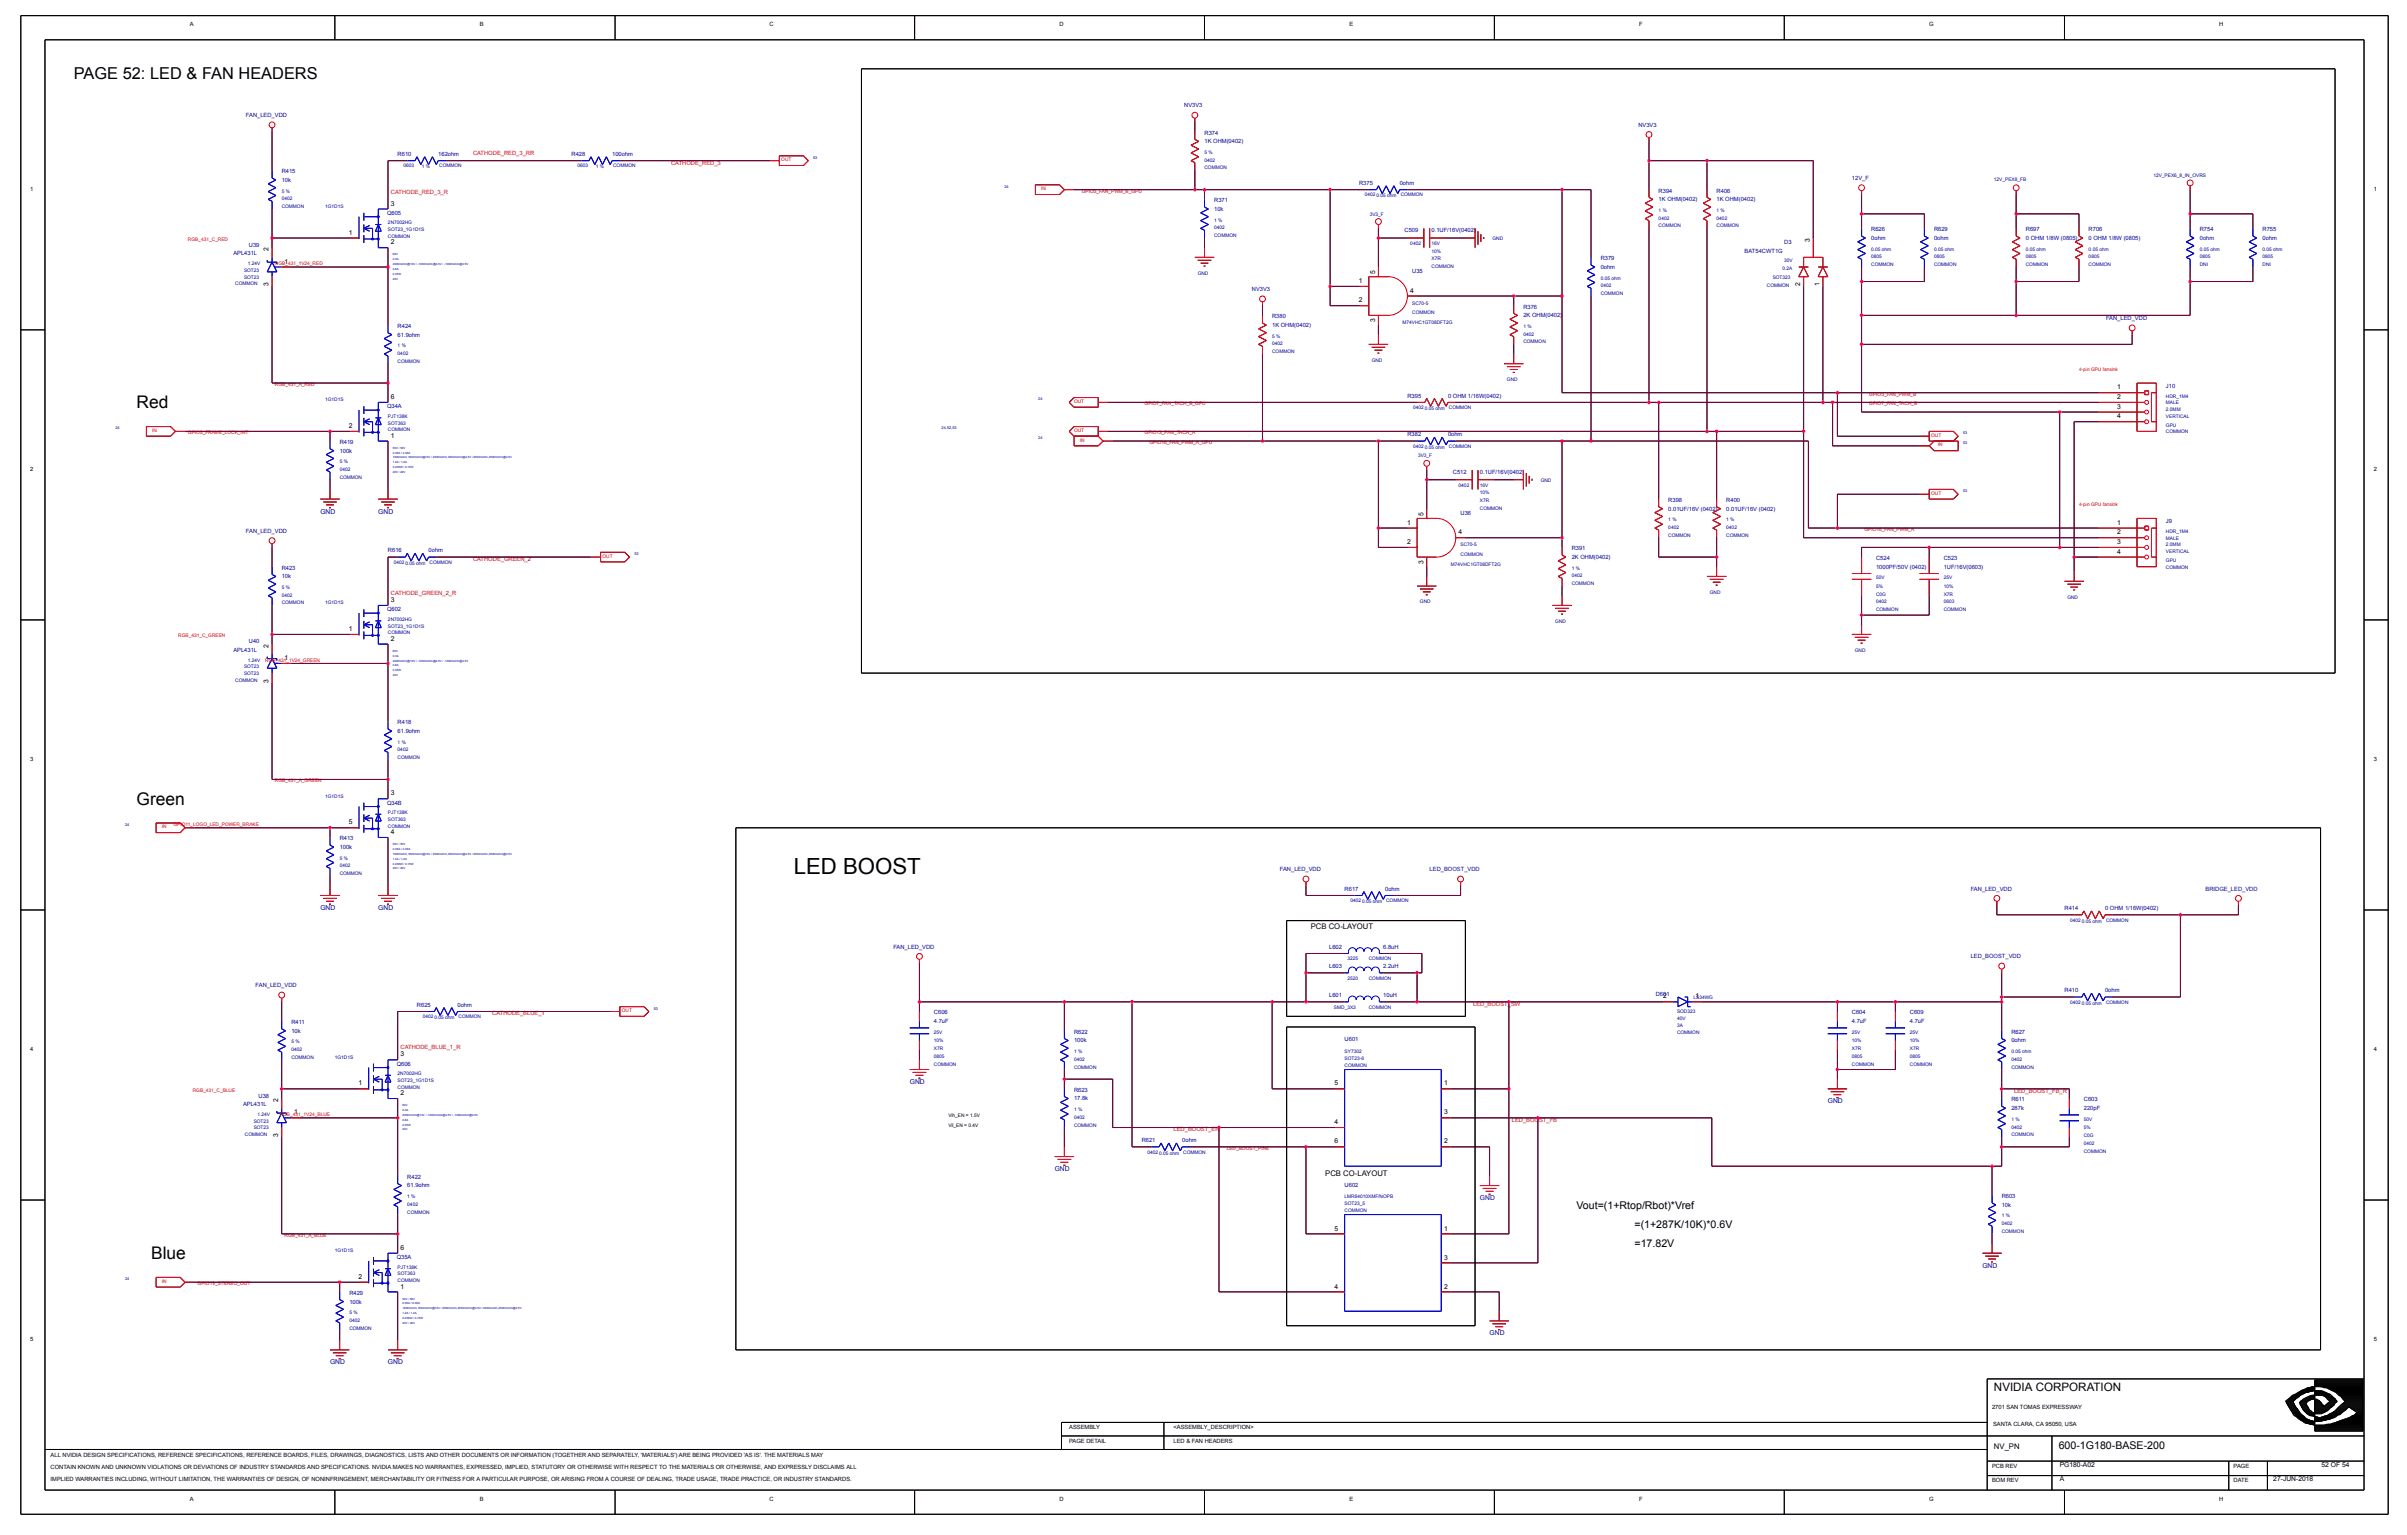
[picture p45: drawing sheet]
<svg xmlns="http://www.w3.org/2000/svg" width="191mm" height="122mm" viewBox="0 0 191 122" stroke-linecap="round" stroke-linejoin="round" font-family="sans-serif">
<defs><g id="words">
<text font-size="1.8" x="62.9" y="69.2">LED BOOST</text>
<g font-size="1.4">
<text x="10.8" y="32.3">Red</text>
<text x="10.8" y="63.7">Green</text>
<text x="12" y="99.7">Blue</text>
</g>
<text font-size="1.3" x="5.8" y="6.3">PAGE 52: LED &amp; FAN HEADERS</text>
<text font-size=".9" x="158" y="110.2">NVIDIA CORPORATION</text>
<g font-size=".8">
<text x="124.9" y="95.7">Vout=(1+Rtop/Rbot)*Vref</text>
<text x="129.5" y="98.8">=17.82V</text>
<text x="129.5" y="97.2">=(1+287K/10K)*0.6V</text>
<text x="163.1" y="114.8">600-1G180-BASE-200</text>
</g>
<g font-size=".6">
<text x="103.9" y="73.6">PCB CO-LAYOUT</text>
<text x="105" y="93.1">PCB CO-LAYOUT</text>
<text x="158" y="114.7">NV_PN</text>
</g>
<g font-size=".5">
<text x="15" y="2.1">A</text>
<text x="38" y="2.1">B</text>
<text x="61" y="2.1">C</text>
<text x="83.9" y="2.1">D</text>
<text x="106.9" y="2.1">E</text>
<text x="129.9" y="2.1">F</text>
<text x="152.9" y="2.1">G</text>
<text x="175.8" y="2.1">H</text>
<text x="2.4" y="15.1">1</text>
<text x="31" y="16.3">3</text>
<text x="188.1" y="15.1">1</text>
<text x="21.3" y="22.7" transform="rotate(-90 21.3 22.7)">3</text>
<text x="21.3" y="19.9" transform="rotate(-90 21.3 19.9)">2</text>
<text x="22.5" y="20.9">1</text>
<text x="27.7" y="18.6">1</text>
<text x="31" y="19.3">2</text>
<text x="107.7" y="22.4">1</text>
<text x="107.7" y="23.9">2</text>
<text x="109" y="21.7" transform="rotate(-90 109 21.7)">5</text>
<text x="111.7" y="23.2">4</text>
<text x="142.6" y="22.7" transform="rotate(-90 142.6 22.7)">2</text>
<text x="143.4" y="19.1" transform="rotate(-90 143.4 19.1)">3</text>
<text x="144.2" y="22.7" transform="rotate(-90 144.2 22.7)">1</text>
<text x="109" y="25.5" transform="rotate(-90 109 25.5)">3</text>
<text x="27.6" y="33.9">2</text>
<text x="31" y="34.7">1</text>
<text x="31" y="31.6">6</text>
<text x="167.8" y="30.8">1</text>
<text x="167.8" y="31.6">2</text>
<text x="167.8" y="32.4">3</text>
<text x="167.8" y="33.1">4</text>
<text x="2.4" y="37.3">2</text>
<text x="111.5" y="41.5">1</text>
<text x="112.8" y="40.8" transform="rotate(-90 112.8 40.8)">5</text>
<text x="167.8" y="41.5">1</text>
<text x="188.1" y="37.3">2</text>
<text x="31" y="47.7">3</text>
<text x="111.5" y="43.1">2</text>
<text x="112.8" y="44.6" transform="rotate(-90 112.8 44.6)">3</text>
<text x="115.6" y="42.3">4</text>
<text x="167.8" y="42.3">2</text>
<text x="167.8" y="43.1">3</text>
<text x="167.8" y="43.8">4</text>
<text x="21.3" y="51.3" transform="rotate(-90 21.3 51.3)">2</text>
<text x="22.5" y="52.3">1</text>
<text x="27.7" y="50">1</text>
<text x="31" y="50.7">2</text>
<text x="21.3" y="54.1" transform="rotate(-90 21.3 54.1)">3</text>
<text x="2.4" y="60.3">3</text>
<text x="27.6" y="65.3">5</text>
<text x="31" y="63">3</text>
<text x="188.1" y="60.3">3</text>
<text x="31" y="66">4</text>
<text x="2.4" y="83.2">4</text>
<text x="31.7" y="83.7">3</text>
<text x="131.8" y="79.1">2</text>
<text x="134.3" y="79.1">1</text>
<text x="188.1" y="83.2">4</text>
<text x="22.1" y="87.3" transform="rotate(-90 22.1 87.3)">2</text>
<text x="23.3" y="88.3">1</text>
<text x="28.4" y="86">1</text>
<text x="31.7" y="86.7">2</text>
<text x="105.7" y="89">4</text>
<text x="105.7" y="86">5</text>
<text x="114.4" y="86">1</text>
<text x="114.4" y="88.3">3</text>
<text x="22.1" y="90.1" transform="rotate(-90 22.1 90.1)">3</text>
<text x="105.7" y="90.5">6</text>
<text x="114.4" y="90.5">2</text>
<text x="28.4" y="101.3">2</text>
<text x="31.7" y="99">6</text>
<text x="105.7" y="97.4">5</text>
<text x="114.4" y="97.4">1</text>
<text x="114.4" y="99.7">3</text>
<text x="2.4" y="106.2">5</text>
<text x="31.7" y="102">1</text>
<text x="105.7" y="102">4</text>
<text x="114.4" y="102">2</text>
<text x="188.1" y="106.2">5</text>
<text x="84.7" y="113.2">ASSEMBLY</text>
<text x="93" y="113.2">&lt;ASSEMBLY_DESCRIPTION&gt;</text>
<text x="157.8" y="111.6">2701 SAN TOMAS EXPRESSWAY</text>
<text x="157.9" y="112.9">SANTA CLARA, CA 95050, USA</text>
<text x="4" y="116.3">CONTAIN KNOWN AND UNKNOWN VIOLATIONS OR DEVIATIONS OF INDUSTRY STANDARDS AND SPECIFICATIONS. NVIDIA MAKES NO WARRANTIES, EXPRESSED, IMPLIED, STATUTORY OR OTHERWISE WITH RESPECT TO THE MATERIALS OR OTHERWISE, AND EXPRESSLY DISCLAIMS ALL</text>
<text x="4" y="115.4">ALL NVIDIA DESIGN SPECIFICATIONS, REFERENCE SPECIFICATIONS, REFERENCE BOARDS, FILES, DRAWINGS, DIAGNOSTICS, LISTS AND OTHER DOCUMENTS OR INFORMATION (TOGETHER AND SEPARATELY, 'MATERIALS') ARE BEING PROVIDED 'AS IS'. THE MATERIALS MAY</text>
<text x="4" y="117.3">IMPLIED WARRANTIES INCLUDING, WITHOUT LIMITATION, THE WARRANTIES OF DESIGN, OF NONINFRINGEMENT, MERCHANTABILITY OR FITNESS FOR A PARTICULAR PURPOSE, OR ARISING FROM A COURSE OF DEALING, TRADE USAGE, TRADE PRACTICE, OR INDUSTRY STANDARDS.</text>
<text x="15" y="118.8">A</text>
<text x="38" y="118.8">B</text>
<text x="61" y="118.8">C</text>
<text x="83.9" y="118.8">D</text>
<text x="84.7" y="114.2">PAGE DETAIL</text>
<text x="93" y="114.2">LED &amp; FAN HEADERS</text>
<text x="106.9" y="118.8">E</text>
<text x="129.9" y="118.8">F</text>
<text x="152.9" y="118.8">G</text>
<text x="157.8" y="117.4">BOM REV</text>
<text x="157.8" y="116.2">PCB REV</text>
<text x="163.2" y="117.3">A</text>
<text x="163.2" y="116.2">PG180-A02</text>
<text x="175.8" y="118.8">H</text>
<text x="177" y="116.2">PAGE</text>
<text x="177" y="117.4">DATE</text>
<text x="180.1" y="117.3">27-JUN-2018</text>
<text x="183.9" y="116.2">52 OF 54</text>
</g>
<g font-size=".5" fill="#0000a0">
<text x="19.5" y="9.3">FAN_LED_VDD</text>
<text x="93.8" y="8.5">NV3V3</text>
<text x="95.4" y="10.7">R374</text>
<text x="95.4" y="11.3">1K OHM(0402)</text>
<text x="129.8" y="10">NV3V3</text>
<text x="22.3" y="13.7">R415</text>
<text x="22.3" y="14.4">10k</text>
<text x="30.7" y="17">Q605</text>
<text x="31.5" y="12.3">R610</text>
<text x="34.7" y="12.3">162ohm</text>
<text x="45.3" y="12.3">R428</text>
<text x="48.5" y="12.3">100ohm</text>
<text x="96.2" y="16">R371</text>
<text x="96.2" y="16.7">10k</text>
<text x="107.7" y="14.6">R375</text>
<text x="110.9" y="14.6">0ohm</text>
<text x="131.4" y="15.2">R394</text>
<text x="131.4" y="15.9">1K OHM(0402)</text>
<text x="136" y="15.2">R406</text>
<text x="136" y="15.9">1K OHM(0402)</text>
<text x="146.7" y="14.3">12V_F</text>
<text x="18.5" y="20.2">APL431L</text>
<text x="19.7" y="19.5">U39</text>
<text x="99.2" y="23.1">NV3V3</text>
<text x="111.3" y="18.4">C509</text>
<text x="111.9" y="21.6">U35</text>
<text x="113.4" y="18.4">0.1UF/16V(0402)</text>
<text x="126.8" y="20.6">R379</text>
<text x="126.8" y="21.3">0ohm</text>
<text x="138.2" y="20.1">BAT54CWT1G</text>
<text x="141.4" y="19.3">D3</text>
<text x="148.3" y="18.3">R626</text>
<text x="148.3" y="19">0ohm</text>
<text x="153.2" y="18.3">R629</text>
<text x="153.2" y="19">0ohm</text>
<text x="160.5" y="18.3">R697</text>
<text x="160.5" y="19">0 OHM 1/8W (0805)</text>
<text x="165.5" y="18.3">R706</text>
<text x="165.5" y="19">0 OHM 1/8W (0805)</text>
<text x="174.3" y="18.3">R754</text>
<text x="174.3" y="19">0ohm</text>
<text x="179.3" y="18.3">R755</text>
<text x="179.3" y="19">0ohm</text>
<text x="31.5" y="26">R424</text>
<text x="31.5" y="26.7">61.9ohm</text>
<text x="100.8" y="25.2">R380</text>
<text x="100.8" y="25.9">1K OHM(0402)</text>
<text x="120.7" y="24.4">R376</text>
<text x="120.7" y="25.1">2K OHM(0402)</text>
<text x="166.9" y="25.4">FAN_LED_VDD</text>
<text x="26.9" y="35.2">R419</text>
<text x="26.9" y="35.8">100k</text>
<text x="30.7" y="32.3">Q34A</text>
<text x="111.5" y="34.5">R382</text>
<text x="111.5" y="31.5">R395</text>
<text x="114.7" y="34.5">0ohm</text>
<text x="114.7" y="31.5">0 OHM 1/16W(0402)</text>
<text x="171.6" y="30.7">J10</text>
<text x="25.4" y="40.7">GND</text>
<text x="30" y="40.7">GND</text>
<text x="115.1" y="37.5">C512</text>
<text x="115.7" y="40.7">U36</text>
<text x="117.3" y="37.5">0.1UF/16V(0402)</text>
<text x="132.2" y="39.7">R398</text>
<text x="132.2" y="40.4">0.01UF/16V (0402)</text>
<text x="136.8" y="39.7">R400</text>
<text x="136.8" y="40.4">0.01UF/16V (0402)</text>
<text x="171.6" y="41.4">J9</text>
<text x="19.5" y="42.2">FAN_LED_VDD</text>
<text x="22.3" y="45.1">R423</text>
<text x="22.3" y="45.8">10k</text>
<text x="30.7" y="43.7">R616</text>
<text x="34" y="43.7">0ohm</text>
<text x="124.5" y="43.6">R391</text>
<text x="124.5" y="44.3">2K OHM(0402)</text>
<text x="148.6" y="44.3">C524</text>
<text x="148.6" y="45">1000PF/50V (0402)</text>
<text x="154" y="44.3">C523</text>
<text x="154" y="45">1UF/16V(0603)</text>
<text x="18.5" y="51.6">APL431L</text>
<text x="19.7" y="50.9">U40</text>
<text x="30.7" y="48.4">Q602</text>
<text x="31.5" y="57.4">R418</text>
<text x="31.5" y="58">61.9ohm</text>
<text x="30.7" y="63.7">Q34B</text>
<text x="26.9" y="66.5">R413</text>
<text x="26.9" y="67.2">100k</text>
<text x="101.4" y="69">FAN_LED_VDD</text>
<text x="106.5" y="70.5">R617</text>
<text x="109.8" y="70.5">0ohm</text>
<text x="113.3" y="69">LED_BOOST_VDD</text>
<text x="156.2" y="70.5">FAN_LED_VDD</text>
<text x="174.8" y="70.5">BRIDGE_LED_VDD</text>
<text x="25.4" y="72.1">GND</text>
<text x="30" y="72.1">GND</text>
<text x="70.8" y="75.1">FAN_LED_VDD</text>
<text x="105.3" y="76.7">L603</text>
<text x="105.3" y="75.1">L602</text>
<text x="109.6" y="76.7">2.2uH</text>
<text x="109.6" y="75.1">6.8uH</text>
<text x="156.2" y="75.9">LED_BOOST_VDD</text>
<text x="163.6" y="72.1">R414</text>
<text x="166.8" y="72.1">0 OHM 1/16W(0402)</text>
<text x="20.3" y="78.2">FAN_LED_VDD</text>
<text x="23.1" y="81.1">R411</text>
<text x="23.1" y="81.8">10k</text>
<text x="33" y="79.7">R625</text>
<text x="36.3" y="79.7">0ohm</text>
<text x="74" y="80.3">C606</text>
<text x="74" y="81">4.7uF</text>
<text x="85.1" y="81.9">R622</text>
<text x="85.1" y="82.5">100k</text>
<text x="105.3" y="78.9">L601</text>
<text x="106.5" y="82.5">U601</text>
<text x="109.6" y="78.9">10uH</text>
<text x="131.2" y="78.9">D601</text>
<text x="146.7" y="80.3">C604</text>
<text x="146.7" y="81">4.7uF</text>
<text x="151.3" y="80.3">C609</text>
<text x="151.3" y="81">4.7uF</text>
<text x="159.4" y="81.9">R627</text>
<text x="159.4" y="82.5">0ohm</text>
<text x="163.6" y="78.6">R410</text>
<text x="166.8" y="78.6">0ohm</text>
<text x="19.3" y="87.6">APL431L</text>
<text x="20.5" y="86.9">U38</text>
<text x="31.4" y="84.4">Q606</text>
<text x="72.1" y="85.8">GND</text>
<text x="85.1" y="86.5">R623</text>
<text x="85.1" y="87.1">17.8k</text>
<text x="144.8" y="87.4">GND</text>
<text x="159.4" y="87.2">R611</text>
<text x="159.4" y="87.9">287k</text>
<text x="165.1" y="87.2">C603</text>
<text x="165.1" y="87.9">220pF</text>
<text x="32.3" y="93.3">R422</text>
<text x="32.3" y="94">61.9ohm</text>
<text x="83.6" y="92.7">GND</text>
<text x="90.5" y="90.4">R621</text>
<text x="93.7" y="90.4">0ohm</text>
<text x="106.5" y="94">U602</text>
<text x="117.3" y="95">GND</text>
<text x="158.6" y="94.9">R603</text>
<text x="158.6" y="95.6">10k</text>
<text x="31.4" y="99.7">Q35A</text>
<text x="157.1" y="100.4">GND</text>
<text x="27.7" y="102.5">R429</text>
<text x="27.7" y="103.2">100k</text>
<text x="118" y="105.7">GND</text>
<text x="26.1" y="108">GND</text>
<text x="30.7" y="108">GND</text>
</g>
<g font-size=".5" fill="#f00">
<text x="31" y="15.3">CATHODE_RED_3_R</text>
<text x="37.5" y="12.3">CATHODE_RED_3_RR</text>
<text x="53.2" y="13">CATHODE_RED_3</text>
<text x="31" y="47.1">CATHODE_GREEN_2_R</text>
<text x="37.5" y="44.4">CATHODE_GREEN_2</text>
<text x="31.7" y="83.1">CATHODE_BLUE_1_R</text>
<text x="39" y="80.4">CATHODE_BLUE_1</text>
<text x="116.7" y="79.6">LED_BOOST_SW</text>
<text x="93" y="89.6">LED_BOOST_EN</text>
<text x="119.8" y="88.8">LED_BOOST_FB</text>
<text x="159.6" y="86.5">LED_BOOST_FB_R</text>
</g>
<g font-size=".4" fill="#0000a0">
<text x="22.3" y="16.5">COMMON</text>
<text x="22.3" y="15.9">0402</text>
<text x="22.3" y="15.2">5 %</text>
<text x="25.8" y="16.5">1G1D1S</text>
<text x="30.7" y="17.8">2N7002HG</text>
<text x="32" y="13.3">0603</text>
<text x="33.4" y="13.3">1 %</text>
<text x="34.8" y="13.3">COMMON</text>
<text x="45.7" y="13.3">0603</text>
<text x="47.2" y="13.3">1 %</text>
<text x="48.6" y="13.3">COMMON</text>
<text x="95.4" y="12.2">5 %</text>
<text x="95.4" y="12.8">0402</text>
<text x="95.4" y="13.4">COMMON</text>
<text x="96.2" y="17.5">1 %</text>
<text x="108.1" y="15.6">0402</text>
<text x="108.5" y="17.1">3V3_F</text>
<text x="109.1" y="15.6">0.05 ohm</text>
<text x="111" y="15.6">COMMON</text>
<text x="131.4" y="16.8">1 %</text>
<text x="131.4" y="17.4">0402</text>
<text x="136" y="16.8">1 %</text>
<text x="136" y="17.4">0402</text>
<text x="158" y="14.3">12V_PEX8_FB</text>
<text x="170.6" y="14">12V_PEX6_8_IN_OVRS</text>
<text x="18.6" y="22.6">COMMON</text>
<text x="19.3" y="21.5">SOT23</text>
<text x="19.3" y="22.1">SOT23</text>
<text x="19.6" y="21">1.24V</text>
<text x="30.7" y="18.8">COMMON</text>
<text x="30.7" y="18.3">SOT23_1G1D1S</text>
<text x="94.9" y="21.8">GND</text>
<text x="96.2" y="18.2">0402</text>
<text x="96.2" y="18.8">COMMON</text>
<text x="111.7" y="19.4">0402</text>
<text x="113.4" y="19.4">16V</text>
<text x="113.4" y="20">10%</text>
<text x="113.4" y="20.6">X7R</text>
<text x="113.4" y="21.2">COMMON</text>
<text x="118.3" y="19">GND</text>
<text x="126.8" y="23.4">COMMON</text>
<text x="126.8" y="22.1">0.05 ohm</text>
<text x="126.8" y="22.8">0402</text>
<text x="131.4" y="18">COMMON</text>
<text x="136" y="18">COMMON</text>
<text x="140" y="22.8">COMMON</text>
<text x="140.5" y="22.1">SOT323</text>
<text x="141.2" y="21.4">0.2A</text>
<text x="141.4" y="20.8">30V</text>
<text x="148.3" y="20.5">0805</text>
<text x="148.3" y="21.1">COMMON</text>
<text x="148.3" y="19.8">0.05 ohm</text>
<text x="153.2" y="20.5">0805</text>
<text x="153.2" y="19.8">0.05 ohm</text>
<text x="153.2" y="21.1">COMMON</text>
<text x="160.5" y="21.1">COMMON</text>
<text x="160.5" y="20.5">0805</text>
<text x="160.5" y="19.8">0.05 ohm</text>
<text x="165.5" y="20.5">0805</text>
<text x="165.5" y="19.8">0.05 ohm</text>
<text x="165.5" y="21.1">COMMON</text>
<text x="174.3" y="21.1">DNI</text>
<text x="174.3" y="20.5">0805</text>
<text x="174.3" y="19.8">0.05 ohm</text>
<text x="179.3" y="20.5">0805</text>
<text x="179.3" y="21.1">DNI</text>
<text x="179.3" y="19.8">0.05 ohm</text>
<text x="31.5" y="28.7">COMMON</text>
<text x="31.5" y="27.5">1 %</text>
<text x="31.5" y="28.1">0402</text>
<text x="100.8" y="26.7">5 %</text>
<text x="100.8" y="27.3">0402</text>
<text x="100.8" y="28">COMMON</text>
<text x="108.7" y="28.6">GND</text>
<text x="111.1" y="25.7">M74VHC1GT08DFT2G</text>
<text x="111.9" y="24.1">SC70-5</text>
<text x="111.9" y="24.9">COMMON</text>
<text x="120.7" y="27.2">COMMON</text>
<text x="120.7" y="26">1 %</text>
<text x="120.7" y="26.6">0402</text>
<text x="25.8" y="31.8">1G1D1S</text>
<text x="30.7" y="33.1">PJT138K</text>
<text x="30.7" y="33.6">SOT363</text>
<text x="30.7" y="34.2">COMMON</text>
<text x="112" y="35.5">0402</text>
<text x="112" y="32.4">0402</text>
<text x="112.9" y="35.5">0.05 ohm</text>
<text x="112.9" y="32.5">0.05 ohm</text>
<text x="114.8" y="35.5">COMMON</text>
<text x="114.8" y="32.4">COMMON</text>
<text x="119.4" y="30.2">GND</text>
<text x="171.6" y="32">MALE</text>
<text x="171.6" y="31.5">HDR_1M4</text>
<text x="171.6" y="33.1">VERTICAL</text>
<text x="171.6" y="34.3">COMMON</text>
<text x="171.6" y="33.8">GPU</text>
<text x="171.6" y="32.6">2.0MM</text>
<text x="26.9" y="37.9">COMMON</text>
<text x="26.9" y="37.3">0402</text>
<text x="26.9" y="36.7">5 %</text>
<text x="112.4" y="36.2">3V3_F</text>
<text x="115.6" y="38.5">0402</text>
<text x="117.3" y="38.5">16V</text>
<text x="117.3" y="39.7">X7R</text>
<text x="117.3" y="39.1">10%</text>
<text x="117.3" y="40.4">COMMON</text>
<text x="122.1" y="38.1">GND</text>
<text x="132.2" y="41.9">0402</text>
<text x="132.2" y="41.3">1 %</text>
<text x="136.8" y="41.9">0402</text>
<text x="136.8" y="41.3">1 %</text>
<text x="22.3" y="47.9">COMMON</text>
<text x="22.3" y="47.3">0402</text>
<text x="22.3" y="46.6">5 %</text>
<text x="25.8" y="47.9">1G1D1S</text>
<text x="31.2" y="44.6">0402</text>
<text x="32.1" y="44.7">0.05 ohm</text>
<text x="34" y="44.6">COMMON</text>
<text x="112.5" y="47.8">GND</text>
<text x="115" y="44.8">M74VHC1GT08DFT2G</text>
<text x="115.7" y="44">COMMON</text>
<text x="115.7" y="43.3">SC70-5</text>
<text x="124.5" y="45.1">1 %</text>
<text x="124.5" y="45.7">0402</text>
<text x="124.5" y="46.3">COMMON</text>
<text x="132.2" y="42.5">COMMON</text>
<text x="135.5" y="47">GND</text>
<text x="136.8" y="42.5">COMMON</text>
<text x="148.6" y="46.6">5%</text>
<text x="148.6" y="47.2">C0G</text>
<text x="148.6" y="45.9">50V</text>
<text x="148.6" y="47.8">0402</text>
<text x="154" y="46.6">10%</text>
<text x="154" y="47.2">X7R</text>
<text x="154" y="47.8">0603</text>
<text x="154" y="45.9">25V</text>
<text x="163.8" y="47.4">GND</text>
<text x="171.6" y="45">COMMON</text>
<text x="171.6" y="42.7">MALE</text>
<text x="171.6" y="43.8">VERTICAL</text>
<text x="171.6" y="44.5">GPU</text>
<text x="171.6" y="42.2">HDR_1M4</text>
<text x="171.6" y="43.3">2.0MM</text>
<text x="18.6" y="54">COMMON</text>
<text x="19.3" y="53.5">SOT23</text>
<text x="19.3" y="52.9">SOT23</text>
<text x="19.6" y="52.4">1.24V</text>
<text x="30.7" y="50.2">COMMON</text>
<text x="30.7" y="49.2">2N7002HG</text>
<text x="30.7" y="49.7">SOT23_1G1D1S</text>
<text x="123.2" y="49.3">GND</text>
<text x="147" y="51.6">GND</text>
<text x="148.6" y="48.4">COMMON</text>
<text x="154" y="48.4">COMMON</text>
<text x="31.5" y="59.5">0402</text>
<text x="31.5" y="58.9">1 %</text>
<text x="25.8" y="63.2">1G1D1S</text>
<text x="30.7" y="65.6">COMMON</text>
<text x="30.7" y="65">SOT363</text>
<text x="30.7" y="64.5">PJT138K</text>
<text x="31.5" y="60.1">COMMON</text>
<text x="26.9" y="68.7">0402</text>
<text x="26.9" y="68.1">5 %</text>
<text x="26.9" y="69.3">COMMON</text>
<text x="107" y="71.4">0402</text>
<text x="107.9" y="71.5">0.05 ohm</text>
<text x="109.8" y="71.4">COMMON</text>
<text x="106.8" y="77.6">2520</text>
<text x="106.8" y="76">3225</text>
<text x="108.5" y="77.6">COMMON</text>
<text x="108.5" y="76">COMMON</text>
<text x="164" y="73">0402</text>
<text x="165" y="73.1">0.05 ohm</text>
<text x="166.9" y="73">COMMON</text>
<text x="23.1" y="83.8">COMMON</text>
<text x="23.1" y="83.2">0402</text>
<text x="23.1" y="82.6">5 %</text>
<text x="26.5" y="83.8">1G1D1S</text>
<text x="33.5" y="80.6">0402</text>
<text x="34.4" y="80.7">0.05 ohm</text>
<text x="36.3" y="80.6">COMMON</text>
<text x="74" y="83.8">0805</text>
<text x="74" y="83.2">X7R</text>
<text x="74" y="82.5">10%</text>
<text x="74" y="81.9">25V</text>
<text x="85.1" y="83.4">1 %</text>
<text x="105.7" y="79.9">SMD_3X3</text>
<text x="106.5" y="83.4">SY7302</text>
<text x="106.5" y="83.9">SOT23-6</text>
<text x="108.5" y="79.9">COMMON</text>
<text x="132.9" y="80.8">40V</text>
<text x="132.9" y="80.3">SOD323</text>
<text x="132.9" y="81.3">3A</text>
<text x="132.9" y="81.9">COMMON</text>
<text x="134.2" y="79.1">LS34WG</text>
<text x="146.7" y="82.5">10%</text>
<text x="146.7" y="83.2">X7R</text>
<text x="146.7" y="83.8">0805</text>
<text x="146.7" y="81.9">25V</text>
<text x="151.3" y="82.5">10%</text>
<text x="151.3" y="83.8">0805</text>
<text x="151.3" y="83.2">X7R</text>
<text x="151.3" y="81.9">25V</text>
<text x="159.4" y="83.4">0.05 ohm</text>
<text x="164" y="79.5">0402</text>
<text x="165" y="79.6">0.05 ohm</text>
<text x="166.9" y="79.5">COMMON</text>
<text x="19.4" y="90">COMMON</text>
<text x="20.1" y="89.4">SOT23</text>
<text x="20.1" y="88.9">SOT23</text>
<text x="20.4" y="88.4">1.24V</text>
<text x="31.5" y="86.2">COMMON</text>
<text x="31.5" y="85.2">2N7002HG</text>
<text x="31.5" y="85.7">SOT23_1G1D1S</text>
<text x="74" y="84.4">COMMON</text>
<text x="85.1" y="89.2">COMMON</text>
<text x="85.1" y="88.6">0402</text>
<text x="85.1" y="88">1 %</text>
<text x="85.1" y="84">0402</text>
<text x="85.1" y="84.6">COMMON</text>
<text x="106.5" y="84.5">COMMON</text>
<text x="146.7" y="84.4">COMMON</text>
<text x="151.3" y="84.4">COMMON</text>
<text x="159.4" y="89.4">0402</text>
<text x="159.4" y="88.7">1 %</text>
<text x="159.4" y="90">COMMON</text>
<text x="159.4" y="84.6">COMMON</text>
<text x="159.4" y="84">0402</text>
<text x="165.1" y="89.4">5%</text>
<text x="165.1" y="88.7">50V</text>
<text x="32.3" y="94.9">1 %</text>
<text x="32.3" y="95.5">0402</text>
<text x="90.9" y="91.4">0402</text>
<text x="91.8" y="91.4">0.05 ohm</text>
<text x="93.8" y="91.4">COMMON</text>
<text x="106.5" y="95.9">COMMON</text>
<text x="106.5" y="94.9">LMR64010XMF/NOPB</text>
<text x="106.5" y="95.4">SOT23_5</text>
<text x="165.1" y="91.3">COMMON</text>
<text x="165.1" y="90.7">0402</text>
<text x="165.1" y="90.1">C0G</text>
<text x="26.5" y="99.2">1G1D1S</text>
<text x="31.5" y="100.5">PJT138K</text>
<text x="31.5" y="101.5">COMMON</text>
<text x="31.5" y="101">SOT363</text>
<text x="32.3" y="96.1">COMMON</text>
<text x="158.6" y="96.4">1 %</text>
<text x="158.6" y="97">0402</text>
<text x="158.6" y="97.6">COMMON</text>
<text x="27.7" y="104.7">0402</text>
<text x="27.7" y="104.1">5 %</text>
<text x="27.7" y="105.3">COMMON</text>
</g>
<g font-size=".4" fill="#f00">
<text x="61.9" y="12.8">OUT</text>
<text x="82.5" y="15.1">IN</text>
<text x="85.7" y="15.2">GPIO3_FAN_PWM_B_GPU</text>
<text x="14.9" y="19.1">RGB_431_C_RED</text>
<text x="21.8" y="21">RGB_431_1V24_RED</text>
<text x="164.7" y="29.4">4-pin GPU fansink</text>
<text x="12.1" y="34.2">IN</text>
<text x="14.9" y="34.4">GPIO5_FRAME_LOCK_INT</text>
<text x="21.8" y="30.6">RGB_431_A_RED</text>
<text x="85.1" y="34.2">OUT</text>
<text x="85.1" y="31.9">OUT</text>
<text x="85.6" y="35">IN</text>
<text x="90.7" y="34.4">GPIO13_FAN_TACH_A</text>
<text x="90.7" y="32.1">GPIO7_FAN_TACH_B_GPU</text>
<text x="91.1" y="35.2">GPIO16_FAN_PWM_A_GPU</text>
<text x="148.1" y="31.3">GPIO3_FAN_PWM_B</text>
<text x="148.1" y="32.1">GPIO7_FAN_TACH_B</text>
<text x="153" y="34.6">OUT</text>
<text x="153.5" y="35.3">IN</text>
<text x="153" y="39.2">OUT</text>
<text x="164.7" y="40.1">4-pin GPU fansink</text>
<text x="47.7" y="44.2">OUT</text>
<text x="147.7" y="42">GPIO16_FAN_PWM_A</text>
<text x="14.1" y="50.5">RGB_431_C_GREEN</text>
<text x="21" y="52.4">RGB_431_1V24_GREEN</text>
<text x="12.8" y="65.6">IN</text>
<text x="13.7" y="65.4">GPIO11_LOGO_LED_POWER_BRAKE</text>
<text x="21.8" y="62">RGB_431_A_GREEN</text>
<text x="49.3" y="80.1">OUT</text>
<text x="15.3" y="86.5">RGB_431_C_BLUE</text>
<text x="22.2" y="88.4">RGB_431_1V24_BLUE</text>
<text x="97.2" y="91">LED_BOOST_PIN6</text>
<text x="12.8" y="101.6">IN</text>
<text x="15.7" y="101.8">GPIO19_STEREO_OUT</text>
<text x="22.5" y="97.9">RGB_431_A_BLUE</text>
</g>
<g font-size=".4">
<text x="75.1" y="88.4">Vih_EN = 1.5V</text>
<text x="75.1" y="89.2">Vil_EN = 0.4V</text>
</g>
<g font-size=".3" fill="#0000a0">
<text x="64.4" y="12.6">53</text>
<text x="79.6" y="14.9">24</text>
<text x="9.2" y="34">24</text>
<text x="74.6" y="34">24,52,53</text>
<text x="82.3" y="31.7">24</text>
<text x="82.3" y="34.8">24</text>
<text x="155.5" y="34.4">53</text>
<text x="155.5" y="35.2">53</text>
<text x="155.5" y="39">53</text>
<text x="50.3" y="44">53</text>
<text x="9.9" y="65.4">24</text>
<text x="51.8" y="79.9">53</text>
<text x="9.9" y="101.4">24</text>
</g>
<g font-size=".2" fill="#0000a0">
<text x="31.1" y="21">2000mohm@10V / -1000mohm@4.5V / -1000mohm@2.5V</text>
<text x="31.1" y="20.2">60V</text>
<text x="31.1" y="21.4">0.8A</text>
<text x="31.1" y="22.1">20V</text>
<text x="31.1" y="21.8">0.35W</text>
<text x="31.1" y="20.6">0.3A</text>
<text x="31.1" y="35.9">0.36A / 0.36A</text>
<text x="31.1" y="35.5">50V / 50V</text>
<text x="31.1" y="37.1">0.236W / 0.15W</text>
<text x="31.1" y="36.7">1.2A / 1.2A</text>
<text x="31.1" y="36.3">1600mohm,1600mohm@10V / 2500mohm,2500mohm@4.5V / 4500mohm,4500mohm@2.5V</text>
<text x="31.1" y="37.5">20V / 20V</text>
<text x="31.1" y="52.8">0.8A</text>
<text x="31.1" y="51.6">60V</text>
<text x="31.1" y="53.5">20V</text>
<text x="31.1" y="52.4">2000mohm@10V / -1000mohm@4.5V / -1000mohm@2.5V</text>
<text x="31.1" y="53.1">0.35W</text>
<text x="31.1" y="52">0.3A</text>
<text x="31.1" y="68.8">20V / 20V</text>
<text x="31.1" y="68.1">1.2A / 1.2A</text>
<text x="31.1" y="67.3">0.36A / 0.36A</text>
<text x="31.1" y="66.9">50V / 50V</text>
<text x="31.1" y="68.5">0.236W / 0.15W</text>
<text x="31.1" y="67.7">1600mohm,1600mohm@10V / 2500mohm,2500mohm@4.5V / 4500mohm,4500mohm@2.5V</text>
<text x="31.9" y="88.7">0.8A</text>
<text x="31.9" y="87.6">60V</text>
<text x="31.9" y="89.5">20V</text>
<text x="31.9" y="88.4">2000mohm@10V / -1000mohm@4.5V / -1000mohm@2.5V</text>
<text x="31.9" y="89.1">0.35W</text>
<text x="31.9" y="88">0.3A</text>
<text x="31.9" y="104.1">1.2A / 1.2A</text>
<text x="31.9" y="103.3">0.36A / 0.36A</text>
<text x="31.9" y="104.4">0.236W / 0.15W</text>
<text x="31.9" y="103.7">1600mohm,1600mohm@10V / 2500mohm,2500mohm@4.5V / 4500mohm,4500mohm@2.5V</text>
<text x="31.9" y="102.9">50V / 50V</text>
<text x="31.9" y="104.8">20V / 20V</text>
</g>
</g></defs>
<g fill="#000">
<path d="M21.2 15.8l.4 .1zM21.2 15.2l.7 .3zM21.2 15.2l.7-.3zM21.2 14.6l.7-.3zM21.6 18.8v.8zM21.6 15.9v.7zM21.6 13.5v.6zM21.6 10.1v.3zM21.2 15.8l.7-.3zM21.2 14.6l.7 .3zM21.6 14.1l.3 .2zM28.4 17.2v1.7z"/>
<path d="M27.7 18.8h.7zM28.8 17.2h1.2zM28.8 18.9h1.2zM28.8 18.6v.6zM28.8 17.8v.6zM28.8 16.9v.6zM28.8 18.1l.5-.2zM28.8 18.1l.5 .2zM29.5 18.1v.8zM28.8 18.1h.7zM29.7 17.8h.5zM29.7 18.3h.5z"/>
<path d="M30 17.8l-.3 .5zM30 16.6h.7zM30 19.6h.7zM30 17.8l.2 .5zM30.7 12.7h1.6zM30.7 19.6v1.5zM32.3 12.7h.6zM33 12.4l-.1 .3zM33 12.4l.3 .6zM33.7 12.4l-.4 .6zM33.7 12.4l.3 .6zM34.3 12.4l-.3 .6z"/>
<path d="M34.3 12.4l.3 .6zM34.7 12.7l-.1 .3zM34.7 12.7h.6zM46.1 12.7h.6zM46.8 12.4l-.1 .3zM46.8 12.4l.3 .6zM47.4 12.4l-.3 .6zM47.4 12.4l.3 .6zM48 12.4l-.3 .6zM48 12.4l.4 .6zM48.5 12.7l-.1 .3zM48.5 12.7h.6z"/>
<path d="M61 12.7h.7zM61.7 13.1h2zM61.7 12.3v.8zM63.7 13.1l.3-.4zM61.7 12.3h2zM63.7 12.3l.3 .4zM82 14.6v.8zM82 15.4h2zM82 14.6h2zM84 15.4l.3-.4zM84 14.6l.3 .4zM84.3 15h.8z"/>
<path d="M94.4 12.7l.3 .2zM94.4 12.1l.6 .3zM94.4 12.1l.6-.3zM94.4 11.5l.6-.3zM94.7 13.5v1.5zM94.7 9.7v.7zM94.7 12.9v.6zM94.7 10.4v.6zM94.7 9.4v.3zM94.4 12.7l.6-.3zM94.4 11.5l.6 .3zM94.7 11l.3 .2z"/>
<path d="M95.1 18.1l.3 .1zM95.1 17.5l.6 .3zM95.1 17.5l.6-.3zM95.1 16.9l.6-.3zM95.4 18.8v.8zM95.4 15v.8zM94.7 15h.7zM95.4 18.2v.6zM95.4 15.8v.6zM95.4 19.6v.8zM95.1 18.1l.6-.3zM95.1 16.9l.6 .3z"/>
<path d="M95.4 16.4l.3 .2zM108.5 15h.6zM109.2 18.1v.7zM109.2 14.7l-.1 .3zM109.2 17.8v.3zM109.2 14.7l.3 .6zM109.8 14.7l-.3 .6zM109.8 14.7l.3 .6zM110.4 14.7l-.3 .6zM110.4 14.7l.3 .6zM110.9 15l-.2 .3zM110.9 15h.6z"/>
<path d="M112.3 18.8h.5zM111.5 18.8h.8zM112.8 18.1v1.5zM113.3 18.8h.5zM113.3 18.1v1.5zM113.8 18.8h.8zM114.6 18.8h1.5zM116.1 18.8h.8zM116.9 18.1v1.5zM117.1 18.3v1.1zM117.3 18.5v.7zM117.6 18.8v.1z"/>
<path d="M130.3 17.3l.4 .2zM130.3 16.7l.7 .3zM130.3 16.7l.7-.3zM130.3 16.1l.7-.3zM130.7 11.2v1.5zM130.7 17.5v.6zM130.7 15v.6zM130.7 10.9v.3zM130.3 17.3l.7-.3zM130.3 16.1l.7 .3zM130.7 15.6l.3 .2zM134.9 17.3l.3 .2z"/>
<path d="M134.9 16.7l.7 .3zM134.9 16.7l.7-.3zM134.9 16.1l.7-.3zM135.2 17.5v.6zM135.2 15v.6zM134.9 17.3l.7-.3zM134.9 16.1l.7 .3zM135.2 15.6l.4 .2zM143.7 19.6v.8zM143.7 18.8v.8zM147.2 19.8l.6 .3zM147.2 19.8l.6-.3z"/>
<path d="M147.2 19.2l.6-.4zM147.5 16.9v1.2zM147.5 15.4v1.5zM147.5 18.1v.6zM147.5 15.1v.3zM147.2 19.2l.6 .3zM147.5 18.7l.3 .1zM152.2 19.8l.6 .3zM152.2 19.8l.6-.3zM152.2 19.2l.6-.4zM152.5 16.9v1.2zM152.5 18.1v.6z"/>
<path d="M152.2 19.2l.6 .3zM152.5 18.7l.3 .1zM159.4 19.8l.7 .3zM159.4 19.8l.7-.3zM159.4 19.2l.7-.4zM159.7 16.9v1.2zM159.7 15.4v1.5zM159.7 18.1v.6zM159.7 15.1v.3zM159.4 19.2l.7 .3zM159.7 18.7l.4 .1zM164.4 19.8l.6 .3z"/>
<path d="M164.4 19.8l.6-.3zM164.4 19.2l.6-.4zM164.7 16.9v1.2zM164.7 18.1v.6zM164.4 19.2l.6 .3zM164.7 18.7l.3 .1zM173.2 19.8l.6 .3zM173.2 19.8l.6-.3zM173.2 19.2l.6-.4zM173.5 16.9v1.2zM173.5 15v1.9zM173.5 18.1v.6z"/>
<path d="M173.5 14.7v.3zM173.2 19.2l.6 .3zM173.5 18.7l.3 .1zM178.2 19.8l.6 .3zM178.2 19.8l.6-.3zM178.2 19.2l.6-.4zM178.5 16.9v1.2zM178.5 18.1v.6zM178.2 19.2l.6 .3zM178.5 18.7l.3 .1zM11.6 33.8v.7zM11.6 34.5h1.9z"/>
<path d="M11.6 33.8h1.9zM13.5 34.5l.4-.3zM13.5 33.8l.4 .4zM13.9 34.2h.8zM21.6 20.8l-.4 .7zM21.2 20.6v.2zM21.2 20.8h.7zM21.6 21.5v.4zM21.6 20.4v.4zM21.6 20.8l.3 .7zM21.6 19.6v.8zM21.6 21.9v.8z"/>
<path d="M21.2 21.5h.7zM21.9 20.8v.1zM21.8 21.1h.5zM22.3 21.1h.8zM25.4 39.5h1.5zM25.6 39.7h1.1zM25.8 37.2l.3 .2zM25.8 36.6l.7 .3zM25.8 36.6l.7-.3zM25.8 36l.7-.3zM26.1 34.2v.7zM26.1 38v.8z"/>
<path d="M26.1 37.4v.6zM26.1 34.9v.6zM26.1 38.8v.7zM25.8 37.2l.7-.3zM25.8 36l.7 .3zM26.1 35.5l.4 .2zM25.8 40h.7zM26.1 34.2h1.6zM28.4 32.5v1.7zM27.7 34.2h.7zM28.8 32.5h1.2zM28.8 34.2h1.2z"/>
<path d="M28.8 33.9v.6zM28.8 33.1v.6zM28.8 32.2v.6zM28.8 33.4l.5-.2zM28.8 33.4l.5 .2zM29.5 33.4v.8zM28.8 33.4h.7zM29.7 33.1h.5zM29.7 33.6h.5zM30 33.1l-.3 .5zM30 31.9h.7zM30 34.9h.7z"/>
<path d="M30 39.5h1.5zM30 33.1l.2 .5zM30.2 39.7h1.1zM30.4 28l.3 .2zM30.4 27.4l.6 .3zM30.4 27.4l.6-.3zM30.4 26.8l.6-.3zM30.7 30.3v1.6zM30.7 28.8v1.5zM30.7 28.2v.6zM30.7 25.7v.7zM30.7 38.8v.7z"/>
<path d="M30.4 28l.6-.3zM30.4 26.8l.6 .3zM30.7 26.4l.3 .1zM30.4 40h.6zM84.7 34.2l.4-.4zM84.7 31.9l.4-.4zM85.1 33.8h1.9zM84.7 34.2l.4 .3zM85.1 31.5h1.9zM84.7 31.9l.4 .3zM85.1 34.5v.8zM85.1 35.3h1.9z"/>
<path d="M87 33.8v.7zM85.1 34.5h1.9zM87 31.5v.7zM85.1 32.2h1.9zM87 35.3l.4-.4zM87 34.5l.4 .4zM87.4 34.9h.8zM87 34.2h.8zM87 31.9h.8zM94.7 20.4h1.5zM94.9 20.6h1.1zM95.4 21.1h.1z"/>
<path d="M95.1 20.8h.6zM99.7 27.3l.3 .1zM99.7 26.7l.6 .3zM99.7 26.7l.6-.3zM99.7 26l.6-.3zM100 24.2v.8zM100 27.4v.6zM100 25v.6zM100 23.9v.3zM99.7 27.3l.6-.3zM99.7 26l.6 .4zM100 25.6l.3 .1z"/>
<path d="M105.4 22.7v1.5zM107.7 22.7h.8zM107.7 24.2h.8zM108.5 27.3h1.5zM108.7 27.5h1.1zM109.1 28h.2zM109.2 25.7v.8zM109.2 25v.7zM109.2 21.1v.8zM109.2 26.5v.8zM108.9 27.7h.6zM108.5 21.9h1.5z"/>
<path d="M108.5 25h1.5zM111.5 23.4h.8zM112.3 34.9h.6zM112.3 31.9h.6zM113 37.2v.8zM113 34.6l-.1 .3zM113 31.6l-.1 .3zM113 36.9v.3zM113 34.6l.4 .6zM113 31.6l.4 .6zM113.7 34.6l-.3 .6zM113.7 34.6l.3 .6z"/>
<path d="M113.7 31.6l-.3 .6zM113.7 31.6l.3 .6zM114.3 34.6l-.3 .6zM114.3 31.6l-.3 .6zM114.3 34.6l.3 .6zM114.3 31.6l.3 .6zM114.7 34.9l-.1 .3zM114.7 31.9l-.1 .3zM114.7 34.9h.6zM114.7 31.9h.6zM116.1 38h.5zM115.3 38h.8z"/>
<path d="M116.6 37.2v1.6zM117.1 38h.5zM117.1 37.2v1.6zM117.6 38h.8zM119.2 28.8h1.5zM119.4 29h1.1zM119.6 26.5l.3 .2zM119.6 25.9l.6 .3zM119.6 25.9l.6-.3zM119.6 25.3l.6-.3zM119.9 29.5h.1zM118.4 38h1.5z"/>
<path d="M119.9 27.3v.7zM119.9 23.4v.8zM119.9 26.7v.6zM119.9 24.2v.6zM119.9 28v.8zM119.6 26.5l.6-.3zM119.6 25.3l.6 .3zM119.9 24.8l.3 .2zM119.6 29.3h.6zM119.9 38h.8zM120.7 37.2v1.6zM120.9 37.5v1z"/>
<path d="M121.2 37.7v.6zM121.4 37.9v.2zM125.8 22.7l.3 .1zM125.8 22.1l.6 .3zM125.8 22.1l.6-.3zM125.8 21.5l.6-.4zM126.1 22.8v.6zM126.1 20.4v.6zM125.8 22.7l.6-.3zM125.8 21.5l.6 .3zM126.1 21l.3 .1zM130.7 31.9h.7z"/>
<path d="M135.2 34.2h.8zM142.9 21.1l-.4 .8zM142.9 21.1l.4 .8zM142.9 20.4v.7zM142.9 21.9v.8zM142.5 21.9h.8zM142.5 21.1h.8zM144.4 21.1l-.3 .8zM144.4 31.9h.8zM144.4 21.1l.4 .8zM144.4 20.4v.7zM142.9 20.4h1.5z"/>
<path d="M144.4 21.9v.8zM144.1 21.9h.7zM144.1 21.1h.7zM147.2 20.4l.3 .1zM147.5 21.1v1.2zM147.5 20.5v.6zM147.2 20.4l.6-.3zM152.1 39.1h.8zM152.1 34.5h.8zM152.2 20.4l.3 .1zM152.5 21.1v1.2zM152.5 20.5v.6z"/>
<path d="M152.2 20.4l.6-.3zM152.9 39.5h1.9zM152.9 38.8v.7zM152.1 35.3h.8zM152.9 35.3l.3-.4zM152.9 34.9h1.9zM152.9 34.2v.7zM152.9 35.3l.3 .4zM153.2 34.9h2zM154.8 39.5l.4-.4zM152.9 38.8h1.9zM154.8 34.9l.4-.4z"/>
<path d="M152.9 34.2h1.9zM154.8 38.8l.4 .3zM153.2 35.7h2zM155.2 34.9v.8zM154.8 34.2l.4 .3zM159.4 20.4l.3 .1zM159.7 21.1v1.2zM159.7 20.5v.6zM159.4 20.4l.7-.3zM164.4 20.4l.3 .1zM164.7 21.1v1.2zM164.7 20.5v.6z"/>
<path d="M164.4 20.4l.6-.3zM164.3 33.4h2zM168.6 31.9h1.3zM168.6 32.6h1.3zM168.6 33.4h1.3zM168.6 31.1h1.3zM168.9 26.5v.8zM168.9 26.2v.3zM169.9 31.3h.3zM169.9 30.9v.4zM169.9 30.9h.3zM170.2 30.9v.4z"/>
<path d="M170.5 31.1h.4zM169.3 30.3h1.6zM169.3 34.2h1.6zM170.5 33.4h.4zM173.2 20.4l.3 .1zM173.5 21.1v1.2zM173.5 20.5v.6zM173.2 20.4l.6-.3zM178.2 20.4l.3 .1zM178.5 21.1v1.2zM178.5 20.5v.6zM178.2 20.4l.6-.3z"/>
<path d="M21.6 52.2l-.4 .7zM21.2 52v.2zM21.2 52.2h.7zM21.2 47.2l.4 .1zM21.2 46.6l.7 .3zM21.2 46.6l.7-.3zM21.2 46l.7-.4zM21.6 43.3v1.6zM21.6 50.2v.8zM21.6 47.3v.6zM21.6 44.9v.6zM21.6 43v.3z"/>
<path d="M21.6 52.9v.4zM21.6 51.8v.4zM21.6 52.2l.3 .7zM21.6 51v.8zM21.6 53.3v.8zM21.2 47.2l.7-.3zM21.2 46l.7 .3zM21.6 45.5l.3 .1zM21.2 52.9h.7zM21.9 52.2v.1zM21.8 52.5h.5zM22.3 52.5h.8z"/>
<path d="M26.1 40.2h.1zM28.4 48.6v1.7zM27.7 50.2h.7zM28.8 48.6h1.2zM28.8 50.3h1.2zM28.8 50v.6zM28.8 49.2v.6zM28.8 48.2v.7zM28.8 49.5l.5-.3zM28.8 49.5l.5 .2zM29.5 49.5v.8zM28.8 49.5h.7z"/>
<path d="M29.7 49.2h.5zM29.7 49.7h.5zM30 49.2l-.3 .5zM30 47.9h.7zM30 51h.7zM30 49.2l.2 .5zM30.4 59.4l.3 .2zM30.4 58.8l.6 .3zM30.4 58.8l.6-.3zM30.4 58.2l.6-.3zM30.7 40.2h.1zM30.7 44.1h.8z"/>
<path d="M30.7 51v1.5zM30.7 59.6v.6zM30.7 57.1v.6zM30.4 59.4l.6-.3zM30.4 58.2l.6 .3zM30.7 57.7l.3 .2zM31.5 44.1h.6zM32.3 43.8l-.2 .3zM32.3 43.8l.3 .6zM32.9 43.8l-.3 .6zM32.9 43.8l.3 .6zM33.5 43.8l-.3 .6z"/>
<path d="M33.5 43.8l.3 .6zM34 44.1l-.2 .3zM34 44.1h.6zM46.8 44.1h.8zM47.6 44.5h1.9zM47.6 43.7v.8zM49.5 44.5l.4-.4zM47.6 43.7h1.9zM49.5 43.7l.4 .4zM109.2 41.8v1.5zM111.5 41.8h.8zM111.5 43.3h.8z"/>
<path d="M112.3 46.4h1.5zM112.5 46.6h1.1zM113 47.1h.1zM113 44.9v.7zM113 44.1v.8zM113 40.3v.8zM113 45.6v.8zM112.7 46.9h.7zM112.3 41.1h1.5zM112.3 44.1h1.5zM115.3 42.6h.8zM123 47.9h1.5z"/>
<path d="M123.2 48.2h1.1zM123.5 45.6l.3 .2zM123.5 45l.6 .3zM123.5 45l.6-.3zM123.5 44.4l.6-.3zM123.7 48.6h.1zM123.8 46.4v.8zM123.8 42.6v.7zM123.8 45.8v.6zM123.8 43.3v.7zM123.8 47.2v.7zM123.5 45.6l.6-.3z"/>
<path d="M123.5 44.4l.6 .3zM123.8 44l.3 .1zM123.5 48.4h.6zM131.1 41.8l.3 .2zM131.1 41.2l.6 .3zM131.1 41.2l.6-.3zM131.1 40.6l.6-.3zM131.4 42.6v1.5zM131.4 42v.6zM131.4 39.5v.6zM131.1 41.8l.6-.3zM131.1 40.6l.6 .3z"/>
<path d="M131.4 40.1l.3 .2zM135.2 45.6h1.6zM135.5 45.9h1.1zM135.7 41.8l.3 .2zM135.7 41.2l.6 .3zM135.7 41.2l.6-.3zM135.7 40.6l.6-.3zM135.9 46.3h.2zM136 44.1v.8zM136 42.6v1.5zM136 42v.6zM136 39.5v.6z"/>
<path d="M136 44.9v.7zM135.7 41.8l.6-.3zM135.7 40.6l.6 .3zM136 40.1l.3 .2zM135.7 46.1h.6zM146.7 50.2h1.6zM147 50.5h1zM147.4 50.9h.2zM147.5 43.3v.8zM147.5 47.2v1.5zM147.5 48.7v.8zM147.5 45.9v.5z"/>
<path d="M147.5 44.9v.5zM147.5 44.1v.8zM147.5 46.4v.8zM147.5 49.5v.7zM147.2 50.7h.6zM146.7 45.4h1.6zM146.7 45.9h1.6zM152.9 43.3v.8zM152.9 47.2v1.5zM152.9 45.9v.5zM152.9 44.9v.5zM152.9 44.1v.8z"/>
<path d="M152.9 46.4v.8zM152.1 45.4h1.5zM152.1 45.9h1.5zM163.6 46h1.5zM163.8 46.3h1.1zM164.3 46.7h.1zM164.3 44.1v1.2zM164.3 45.3v.7zM164 46.5h.6zM164.3 44.1h2zM168.6 42.6h1.3zM168.6 43.3h1.3z"/>
<path d="M168.6 44.1h1.3zM168.6 41.8h1.3zM169.9 42h.3zM169.9 41.7v.3zM169.9 41.7h.3zM170.2 41.7v.3zM170.5 41.8h.4zM169.3 41.1h1.6zM169.3 44.9h1.6zM170.5 44.1h.4zM12.4 65.2v.7zM12.4 65.9h1.9z"/>
<path d="M12.4 65.2h1.9zM14.3 65.9l.4-.3zM14.3 65.2l.4 .4zM14.7 65.6h.7zM22.3 79v.3zM25.4 70.9h1.5zM25.6 71.1h1.1zM25.8 68.6l.3 .2zM25.8 68l.7 .3zM25.8 68l.7-.3zM25.8 67.4l.7-.3zM26.1 71.6h.1z"/>
<path d="M26.1 69.4v.7zM26.1 65.6v.7zM26.1 68.8v.6zM26.1 66.3v.6zM26.1 70.1v.8zM25.8 68.6l.7-.3zM25.8 67.4l.7 .3zM26.1 66.9l.4 .2zM25.8 71.4h.7zM26.1 65.6h1.6zM28.4 63.9v1.7zM27.7 65.6h.7z"/>
<path d="M28.8 63.9h1.2zM28.8 65.6h1.2zM28.8 65.3v.6zM28.8 64.5v.6zM28.8 63.6v.6zM28.8 64.8l.5-.2zM28.8 64.8l.5 .2zM29.5 64.8v.8zM28.8 64.8h.7zM29.7 64.5h.5zM29.7 65h.5zM30 64.5l-.3 .5z"/>
<path d="M30 63.3h.7zM30 66.3h.7zM30 70.9h1.5zM30 64.5l.2 .5zM30.2 71.1h1.1zM30.7 71.6h.1zM30.7 61.7v1.6zM30.7 60.2v1.5zM30.7 70.1v.8zM30.4 71.4h.6zM34.6 79.8l-.2 .3zM35.2 79.8l-.3 .6z"/>
<path d="M35.2 79.8l.3 .6zM35.8 79.8l.3 .6zM49.1 79.7v.8zM49.1 79.7h1.9zM72.9 76v.3zM103.5 75.5v1.5zM103.5 70.1v.8zM103.5 69.8v.3zM106.8 79.2v.1zM106.5 79.3h.3zM106.8 76.9v.1zM106.5 77h.3z"/>
<path d="M106.8 75.4v.1zM106.5 75.5h.3zM107.3 70.9h.6zM108.1 70.6l-.2 .3zM108.1 70.6l.3 .6zM108.7 70.6l-.3 .6zM108.7 70.6l.3 .6zM109.3 70.6l-.3 .6zM109.3 79.2v.1zM109.3 79.3h.3zM109.3 76.9v.1zM109.3 77h.3z"/>
<path d="M109.3 75.4v.1zM109.3 75.5h.3zM109.3 70.6l.3 .6zM109.8 70.9l-.2 .3zM109.8 70.9h.6zM112.7 75.5v1.5zM112.3 77h.4zM115.7 70.1v.8zM115.7 69.8v.3zM132.6 79.3h.4zM131.8 79.3h.8zM133 78.9l.7 .4z"/>
<path d="M133 79.7l.7-.4zM133 78.9v.8zM133.7 79.7h.2zM133.5 78.9h.2zM133.7 79.3h.4zM133.7 78.9v.8zM134.1 79.3h.8zM145.6 79.3v.8zM158.2 71.7v.7zM158.2 71.4v.3zM158.6 78.9v.4zM158.6 77v1.9z"/>
<path d="M158.6 76.7v.3zM164.3 78.9h.7zM164.3 72.4h.7zM165.1 78.6l-.1 .3zM165.1 72.1l-.1 .3zM165.1 78.6l.3 .7zM165.1 72.1l.3 .6zM165.7 78.6l-.3 .7zM165.7 78.6l.3 .7zM165.7 72.1l-.3 .6zM165.7 72.1l.3 .6zM166.3 78.6l-.3 .7z"/>
<path d="M166.3 72.1l-.3 .6zM166.3 78.6l.3 .7zM166.3 72.1l.3 .6zM166.8 78.9l-.2 .4zM166.8 72.4l-.2 .3zM166.8 78.9h.6zM166.8 72.4h.6zM177.4 71.7v.7zM177.4 71.4v.3zM22.3 88.1l-.4 .8zM21.9 88v.1zM21.9 88.1h.8z"/>
<path d="M22 83.2l.3 .1zM22 82.5l.6 .4zM22 82.5l.6-.3zM22 81.9l.6-.3zM22.3 79.3v1.6zM22.3 86.2v.8zM22.3 83.3v.6zM22.3 80.9v.6zM22.3 88.9v.4zM22.3 87.8v.3zM22.3 88.1l.4 .8zM22.3 87v.8z"/>
<path d="M22.3 89.3v.8zM22 83.2l.6-.3zM22 81.9l.6 .3zM22.3 81.5l.3 .1zM21.9 88.9h.8zM22.7 88.1v.2zM22.5 88.5h.6zM23.1 88.5h.8zM29.2 84.5v1.8zM28.4 86.2h.8zM29.6 99.9h1.1zM29.6 99.5v.7z"/>
<path d="M29.6 84.5h1.1zM29.6 86.3h1.1zM29.6 86v.6zM29.6 85.2v.6zM29.6 84.2v.6zM29.6 85.5l.5-.3zM29.6 85.5l.5 .2zM30.3 85.5v.8zM29.6 85.5h.7zM30.5 85.2h.5zM30.5 85.7h.5zM30.7 99.2h.8z"/>
<path d="M30.7 85.2l-.2 .5zM30.7 83.9h.8zM30.7 87h.8zM30.7 85.2l.3 .5zM31.2 95.4l.3 .2zM31.2 94.8l.6 .3zM31.2 94.8l.6-.3zM31.2 94.2l.6-.3zM31.5 87v1.5zM31.5 97.7v1.5zM31.5 96.2v1.5zM31.5 95.6v.6z"/>
<path d="M31.5 93.1v.6zM31.2 95.4l.6-.3zM31.2 94.2l.6 .3zM31.5 93.7l.3 .2zM33.8 80.1h.6zM34.6 79.8l.3 .6zM35.8 79.8l-.3 .6zM36.3 80.1l-.2 .3zM36.3 80.1h.6zM48.4 80.1h.7zM49.1 80.5h1.9zM51 80.5l.4-.4z"/>
<path d="M51 79.7l.4 .4zM72.1 84.7h1.5zM72.3 84.9h1.1zM72.8 85.4h.1zM72.9 79.3v.8zM72.9 83.2v.7zM72.9 81.9v.5zM72.9 80.9v.5zM72.9 80.1v.8zM72.9 82.4v.8zM72.9 83.9v.8zM72.5 85.2h.7z"/>
<path d="M72.1 81.4h1.5zM72.1 81.9h1.5zM83.6 91.6h1.5zM83.8 91.8h1.1zM84 88.5l.3 .2zM84 87.9l.6 .3zM84 87.9l.6-.3zM84 87.3l.6-.3zM84 83.9l.3 .2zM84 83.3l.6 .3zM84 83.3l.6-.3zM84 82.7l.6-.3z"/>
<path d="M84.3 92.3h.1zM84.3 89.3v1.5zM84.3 85.5v.7zM84.3 84.7v.8zM84.3 88.7v.6zM84.3 86.2v.6zM84.3 84.1v.6zM84.3 81.6v.6zM84.3 90.8v.8zM84 88.5l.6-.3zM84 87.3l.6 .3zM84.3 86.8l.3 .2z"/>
<path d="M84 83.9l.6-.3zM84 82.7l.6 .3zM84.3 82.2l.3 .2zM84 92h.6zM89.7 90.8h1.5zM91.2 90.8h.6zM92 90.5l-.2 .3zM92 90.5l.3 .6zM92.6 90.5l-.3 .6zM92.6 90.5l.3 .6zM93.2 90.5l-.3 .6zM93.2 90.5l.3 .6z"/>
<path d="M93.7 90.8l-.2 .3zM93.7 90.8h.6zM105.8 97.7h.7zM105.8 89.3h.7zM105.8 86.2h.7zM105.8 90.8h.7zM114.2 97.7h.8zM114.2 86.2h.8zM114.2 90.8h.8zM114.2 88.5h.8zM117.3 93.9h1.5zM117.5 94.1h1.1z"/>
<path d="M117.9 94.6h.2zM118 93.1v.8zM117.7 94.3h.6zM144.8 86.2h1.6zM145 86.5h1.1zM145.5 86.9h.2zM145.6 83.2v1.5zM145.6 84.7v.8zM145.6 81.9v.5zM145.6 80.9v.5zM145.6 80.1v.8zM145.6 82.4v.8z"/>
<path d="M145.6 85.5v.7zM145.3 86.7h.6zM144.8 81.4h1.6zM144.8 81.9h1.6zM150.2 83.2v1.5zM150.2 79.3v.8zM150.2 81.9v.5zM150.2 80.9v.5zM150.2 80.1v.8zM150.2 82.4v.8zM149.4 81.4h1.5zM149.4 81.9h1.5z"/>
<path d="M157.1 99.2h1.5zM157.3 99.5h1.1zM157.5 96.9l.3 .2zM157.5 96.3l.6 .3zM157.5 96.3l.6-.3zM157.5 95.7l.6-.3zM157.8 99.9h.1zM157.8 97.7v.8zM157.8 97.1v.6zM157.8 94.6v.7zM157.8 98.5v.7zM157.5 96.9l.6-.3z"/>
<path d="M157.5 95.7l.6 .3zM157.8 95.3l.3 .1zM157.5 99.7h.6zM158.3 89.3l.3 .1zM158.3 88.7l.6 .3zM158.3 88.7l.6-.3zM158.3 88.1l.6-.3zM158.3 83.9l.3 .2zM158.3 83.3l.6 .3zM158.3 83.3l.6-.3zM158.3 82.7l.6-.3zM158.6 90.8v1.5z"/>
<path d="M157.8 92.3h.8zM158.6 90.1v.7zM158.6 84.7v1.5zM158.6 86.2v.8zM158.6 89.4v.7zM158.6 87v.6zM158.6 84.1v.6zM158.6 81.6v.6zM158.3 89.3l.6-.3zM158.3 88.1l.6 .3zM158.6 87.6l.3 .2zM158.3 83.9l.6-.3z"/>
<path d="M158.3 82.7l.6 .3zM158.6 82.2l.3 .2zM164 86.2v.8zM164 90.1v.7zM164 88.7v.6zM164 87.8v.5zM164 87v.8zM164 89.3v.8zM163.2 88.3h1.5zM163.2 88.7h1.5zM12.4 101.2v.7zM12.4 101.9h1.9z"/>
<path d="M12.4 101.2h1.9zM14.3 101.9l.4-.4zM14.3 101.2l.4 .3zM14.7 101.5h.7zM26.1 106.9h1.6zM26.4 107.1h1zM26.6 104.6l.3 .2zM26.6 104l.6 .3zM26.6 104l.6-.3zM26.6 103.4l.6-.3zM26.8 107.6h.2zM26.9 101.5v.8z"/>
<path d="M26.9 105.4v.7zM26.9 104.8v.6zM26.9 102.3v.6zM26.9 106.1v.8zM26.6 104.6l.6-.3zM26.6 103.4l.6 .3zM26.9 102.9l.3 .2zM26.6 107.4h.6zM26.9 101.5h1.5zM29.2 99.9v1.7zM28.4 101.5h.8zM29.6 101.6h1.1z"/>
<path d="M29.6 101.3v.6zM29.6 100.5v.6zM29.6 100.8l.5-.3zM29.6 100.8l.5 .2zM30.3 100.8v.8zM29.6 100.8h.7zM30.5 100.5h.5zM30.5 101h.5zM30.7 100.5l-.2 .5zM30.7 102.3h.8zM30.7 106.9h1.6zM30.7 100.5l.3 .5z"/>
<path d="M31 107.1h1zM31.4 107.6h.2zM31.5 106.1v.8zM31.2 107.4h.6zM105.8 102.3h.7zM114.2 102.3h.8zM114.2 100h.8zM118 104.6h1.6zM118.3 104.8h1zM118.7 105.3h.2zM118.8 102.3v1.5zM118.8 103.8v.8z"/>
<path d="M118.5 105.1h.6z"/>
</g>
<g fill="none" stroke="#f00" stroke-width=".08">
<path d="M21.6 10.1v.3M21.6 19.6v.8M27.7 18.8h.7M61 12.7h.7M61.7 12.3h2l.3 .4-.3 .4h-2zM82 14.6h2l.3 .4-.3 .4h-2zM84.3 15h.8M94.7 9.4v.3M94.7 10.4v.6l.3 .2-.6 .3 .6 .3-.6 .3 .6 .3-.6 .3 .3 .2v.6M95.4 19.6v.8M109.2 17.8v.3M111.5 18.8h1.3"/>
<path d="M112.8 18.1v1.5M113.3 18.8h1.3M113.3 18.1v1.5M116.1 18.8h.8M116.9 18.1v1.5M117.1 18.3v1.1M117.3 18.5v.7M117.6 18.8v.1M130.7 10.9v.3M130.7 15v.6l.3 .2-.7 .3 .7 .3-.7 .3 .7 .3-.7 .3 .4 .2v.6M135.2 15v.6l.4 .2-.7 .3 .7 .3-.7 .3 .7 .3-.7 .3 .3 .2v.6M143.7 18.8v1.6"/>
<path d="M147.5 15.1v.3M159.7 15.1v.3M159.7 18.1v.6l.4 .1-.7 .4 .7 .3-.7 .3 .7 .3-.7 .3 .3 .1v.6M164.7 18.1v.6l.3 .1-.6 .4 .6 .3-.6 .3 .6 .3-.6 .3 .3 .1v.6M173.5 14.7v.3M11.6 33.8h1.9l.4 .4-.4 .3h-1.9zM13.9 34.2h.8M21.6 21.9v.8M22.3 21.1h.8M25.4 39.5h1.5M25.6 39.7h1.1M25.8 40h.7"/>
<path d="M26.1 38.8v.7M27.7 34.2h.7M30 39.5h1.5M30.2 39.7h1.1M30.4 40h.6M30.7 38.8v.7M85.1 31.5h1.9v.7h-1.9l-.4-.3zM85.1 34.5h1.9M85.1 34.5l-.4-.3 .4-.4h1.9v.7M85.1 34.5v.8h1.9l.4-.4M87 31.9h.8M87 34.2h.8"/>
<path d="M87 34.5l.4 .4M87.4 34.9h.8M94.7 20.4h1.5M94.9 20.6h1.1M95.1 20.8h.6M95.4 21.1h.1M100 23.9v.3M100 25v.6l.3 .1-.6 .3 .6 .4-.6 .3 .6 .3-.6 .3 .3 .1v.6M107.7 22.7h.8M107.7 24.2h.8M108.5 21.9h1.5a1.53 1.53 0 0 1 1.5 1.5 1.53 1.53 0 0 1-1.5 1.6h-1.5zM108.5 27.3h1.5"/>
<path d="M108.7 27.5h1.1M108.9 27.7h.6M109.1 28h.2M109.2 21.1v.8M109.2 25v.7M109.2 26.5v.8M111.5 23.4h.8M112.3 31.9h.6l.1-.3 .4 .6 .3-.6 .3 .6 .3-.6 .3 .6 .1-.3h.6M113 36.9v.3M115.3 38h1.3M116.6 37.2v1.6M117.1 38h1.3"/>
<path d="M117.1 37.2v1.6M119.2 28.8h1.5M119.4 29h1.1M119.6 29.3h.6M119.9 29.5h.1M119.9 24.2v.6l.3 .2-.6 .3 .6 .3-.6 .3 .6 .3-.6 .3 .3 .2v.6M119.9 28v.8M119.9 38h.8M120.7 37.2v1.6M120.9 37.5v1M121.2 37.7v.6M121.4 37.9v.2"/>
<path d="M131.4 39.5v.6l.3 .2-.6 .3 .6 .3-.6 .3 .6 .3-.6 .3 .3 .2v.6M136 39.5v.6l.3 .2-.6 .3 .6 .3-.6 .3 .6 .3-.6 .3 .3 .2v.6M142.5 21.1h.8M142.9 21.1v-.7h1.5v.7M142.9 21.1l.4 .8h-.8zM142.9 21.9v.8M144.1 21.1h.7M144.4 21.1l.4 .8h-.7zM144.4 21.9v.8M152.1 34.5h.8M152.1 39.1h.8M152.1 35.3h.8"/>
<path d="M152.9 38.8h1.9l.4 .3-.4 .4h-1.9zM153.2 34.9l-.3 .4M154.8 34.9l.4-.4-.4-.3h-1.9v.7h2.3v.8h-2l-.3-.4M166.3 31.9h3.6M166.3 32.6h3.6M166.3 33.4h3.6M166.3 31.1h3.6M168.9 26.2v.3M169.3 30.3h1.6v3.9h-1.6zM169.9 30.9h.3v.4h-.3zM170.9 31.1h-.4v2.3h.4M21.6 43v.3"/>
<path d="M21.6 51v.8M21.6 53.3v.8M22.3 52.5h.8M26.1 40.2h.1M27.7 50.2h.7M30.7 40.2h.1M46.8 44.1h.8M47.6 43.7h1.9l.4 .4-.4 .4h-1.9zM111.5 43.3h.8M111.5 41.8h.8M112.3 41.1h1.5a1.53 1.53 0 0 1 1.5 1.5 1.53 1.53 0 0 1-1.5 1.5h-1.5zM112.3 46.4h1.5"/>
<path d="M112.5 46.6h1.1M112.7 46.9h.7M113 47.1h.1M113 40.3v.8M113 44.1v.8M113 45.6v.8M115.3 42.6h.8M123 47.9h1.5M123.2 48.2h1.1M123.5 48.4h.6M123.7 48.6h.1M123.8 43.3v.7l.3 .1-.6 .3 .6 .3-.6 .3 .6 .3-.6 .3 .3 .2v.6"/>
<path d="M123.8 47.2v.7M135.2 45.6h1.6M135.5 45.9h1.1M135.7 46.1h.6M135.9 46.3h.2M136 44.9v.7M146.7 50.2h1.6M146.7 45.4h1.6M146.7 45.9h1.6M147 50.5h1M147.2 50.7h.6M147.4 50.9h.2"/>
<path d="M147.5 44.1v1.3M147.5 45.9v1.3M147.5 49.5v.7M152.1 45.4h1.5M152.1 45.9h1.5M152.9 44.1v1.3M152.9 45.9v1.3M163.6 46h1.5M163.8 46.3h1.1M164 46.5h.6M164.3 46.7h.1M164.3 45.3v.7"/>
<path d="M166.3 42.6h3.6M166.3 43.3h3.6M166.3 44.1h3.6M166.3 41.8h3.6M169.3 41.1h1.6v3.8h-1.6zM169.9 41.7h.3v.3h-.3zM170.9 41.8h-.4v2.3h.4M12.4 65.2h1.9l.4 .4-.4 .3h-1.9zM14.7 65.6h.7M22.3 79v.3M25.4 70.9h1.5M25.6 71.1h1.1"/>
<path d="M25.8 71.4h.7M26.1 71.6h.1M26.1 70.1v.8M27.7 65.6h.7M30 70.9h1.5M30.2 71.1h1.1M30.4 71.4h.6M30.7 71.6h.1M30.7 70.1v.8M49.1 79.7h1.9l.4 .4-.4 .4h-1.9zM72.9 76v.3M103.5 69.8v.3"/>
<path d="M115.7 69.8v.3M131.8 79.3h.8M134.1 79.3h.8M158.2 71.4v.3M158.6 76.7v.3M164.3 72.4h.7l.1-.3 .3 .6 .3-.6 .3 .6 .3-.6 .3 .6 .2-.3h.6M177.4 71.4v.3M22.3 87v.8M22.3 89.3v.8M23.1 88.5h.8M28.4 86.2h.8M48.4 80.1h.7"/>
<path d="M72.1 84.7h1.5M72.3 84.9h1.1M72.5 85.2h.7M72.8 85.4h.1M72.9 80.1v.8M72.9 82.4v.8M72.9 83.9v.8M83.6 91.6h1.5M83.8 91.8h1.1M84 92h.6M84.3 92.3h.1M84.3 90.8v.8"/>
<path d="M105.8 97.7h.7M105.8 86.2h.7M105.8 90.8h.7M105.8 89.3h.7M114.2 88.5h.8M114.2 97.7h.8M114.2 86.2h.8M114.2 90.8h.8M117.3 93.9h1.5M117.5 94.1h1.1M117.7 94.3h.6M117.9 94.6h.2"/>
<path d="M118 93.1v.8M144.8 86.2h1.6M145 86.5h1.1M145.3 86.7h.6M145.5 86.9h.2M145.6 80.1v.8M145.6 82.4v.8M145.6 85.5v.7M150.2 80.1v.8M150.2 82.4v.8M157.1 99.2h1.5M157.3 99.5h1.1"/>
<path d="M157.5 99.7h.6M157.8 99.9h.1M157.8 98.5v.7M164 87v.8M164 89.3v.8M12.4 101.2h1.9l.4 .3-.4 .4h-1.9zM14.7 101.5h.7M26.1 106.9h1.6M26.4 107.1h1M26.6 107.4h.6M26.8 107.6h.2M26.9 106.1v.8"/>
<path d="M28.4 101.5h.8M30.7 106.9h1.6M31 107.1h1M31.2 107.4h.6M31.4 107.6h.2M31.5 106.1v.8M105.8 102.3h.7M114.2 102.3h.8M114.2 100h.8M118 104.6h1.6M118.3 104.8h1M118.5 105.1h.6"/>
<path d="M118.7 105.3h.2M118.8 103.8v.8"/>
<circle cx="21.6" cy="9.9" r=".23"/>
<circle cx="94.7" cy="9.1" r=".23"/>
<circle cx="109.2" cy="17.5" r=".23"/>
<circle cx="130.7" cy="10.7" r=".23"/>
<circle cx="147.5" cy="14.9" r=".23"/>
<circle cx="159.7" cy="14.9" r=".23"/>
<circle cx="173.5" cy="14.5" r=".23"/>
<circle cx="100" cy="23.7" r=".23"/>
<circle cx="113" cy="36.7" r=".23"/>
<circle cx="168.9" cy="26" r=".23"/>
<circle cx="170.1" cy="31.1" r=".15"/>
<circle cx="170.1" cy="33.4" r=".15"/>
<circle cx="170.1" cy="31.9" r=".15"/>
<circle cx="170.1" cy="32.6" r=".15"/>
<circle cx="21.6" cy="42.8" r=".23"/>
<circle cx="170.1" cy="44.1" r=".15"/>
<circle cx="170.1" cy="41.8" r=".15"/>
<circle cx="170.1" cy="42.6" r=".15"/>
<circle cx="170.1" cy="43.3" r=".15"/>
<circle cx="22.3" cy="78.8" r=".23"/>
<circle cx="72.9" cy="75.7" r=".23"/>
<circle cx="103.5" cy="69.6" r=".23"/>
<circle cx="115.7" cy="69.6" r=".23"/>
<circle cx="158.2" cy="71.1" r=".23"/>
<circle cx="158.6" cy="76.5" r=".23"/>
<circle cx="177.4" cy="71.1" r=".23"/>
</g>
<g fill="none" stroke="#00f" stroke-width=".08">
<path d="M21.6 13.5v.6l.3 .2-.7 .3 .7 .3-.7 .3 .7 .3-.7 .3 .4 .1v.7M28.4 17.2v1.7M28.8 18.1h.7v.8M28.8 16.9v.6M28.8 17.8v.6M28.8 18.6v.6M28.8 17.2h1.2M28.8 18.9h1.2M28.8 18.1l.5 .2M29.3 17.9l-.5 .2M29.7 17.8h.5M30 17.8l.2 .5h-.5z"/>
<path d="M30.7 16.6h-.7v3h.7M32.3 12.7h.6l.1-.3 .3 .6 .4-.6 .3 .6 .3-.6 .3 .6 .1-.3h.6M46.1 12.7h.6l.1-.3 .3 .6 .3-.6 .3 .6 .3-.6 .4 .6 .1-.3h.6M95.4 15.8v.6l.3 .2-.6 .3 .6 .3-.6 .3 .6 .3-.6 .3 .3 .1v.6M108.5 15h.6l.1-.3 .3 .6 .3-.6 .3 .6 .3-.6 .3 .6 .2-.3h.6M147.5 18.1v.6l.3 .1-.6 .4 .6 .3-.6 .3 .6 .3-.6 .3 .3 .1v.6M152.5 18.1v.6l.3 .1-.6 .4 .6 .3-.6 .3 .6 .3-.6 .3 .3 .1v.6M173.5 18.1v.6l.3 .1-.6 .4 .6 .3-.6 .3 .6 .3-.6 .3 .3 .1v.6M178.5 18.1v.6l.3 .1-.6 .4 .6 .3-.6 .3 .6 .3-.6 .3 .3 .1v.6M21.2 20.6v.2h.7v.1M21.6 20.4v.4M21.6 21.5v.4"/>
<path d="M21.6 20.8l.3 .7h-.7zM21.8 21.1h.5M26.1 34.9v.6l.4 .2-.7 .3 .7 .3-.7 .3 .7 .3-.7 .3 .3 .2v.6M28.4 32.5v1.7M28.8 33.4h.7v.8M28.8 32.2v.6M28.8 33.1v.6M28.8 33.9v.6M28.8 32.5h1.2M28.8 34.2h1.2M28.8 33.4l.5 .2M29.3 33.2l-.5 .2"/>
<path d="M29.7 33.1h.5M30 33.1l.2 .5h-.5zM30.7 31.9h-.7v3h.7M30.7 25.7v.7l.3 .1-.6 .3 .6 .3-.6 .3 .6 .3-.6 .3 .3 .2v.6M112.3 34.9h.6l.1-.3 .4 .6 .3-.6 .3 .6 .3-.6 .3 .6 .1-.3h.6M126.1 20.4v.6l.3 .1-.6 .4 .6 .3-.6 .3 .6 .3-.6 .3 .3 .1v.6M21.2 52v.2h.7v.1M21.6 44.9v.6l.3 .1-.7 .4 .7 .3-.7 .3 .7 .3-.7 .3 .4 .1v.6M21.6 51.8v.4M21.6 52.9v.4M21.6 52.2l.3 .7h-.7zM21.8 52.5h.5"/>
<path d="M28.4 48.6v1.7M28.8 49.5h.7v.8M28.8 48.2v.7M28.8 49.2v.6M28.8 50v.6M28.8 48.6h1.2M28.8 50.3h1.2M28.8 49.5l.5 .2M29.3 49.2l-.5 .3M29.7 49.2h.5M30 49.2l.2 .5h-.5zM30.7 47.9h-.7v3.1h.7"/>
<path d="M30.7 57.1v.6l.3 .2-.6 .3 .6 .3-.6 .3 .6 .3-.6 .3 .3 .2v.6M31.5 44.1h.6l.2-.3 .3 .6 .3-.6 .3 .6 .3-.6 .3 .6 .2-.3h.6M26.1 66.3v.6l.4 .2-.7 .3 .7 .3-.7 .3 .7 .3-.7 .3 .3 .2v.6M28.4 63.9v1.7M28.8 64.8h.7v.8M28.8 63.9h1.2M28.8 65.6h1.2M28.8 63.6v.6M28.8 64.5v.6M28.8 65.3v.6M28.8 64.8l.5 .2M29.3 64.6l-.5 .2"/>
<path d="M29.7 64.5h.5M30 64.5l.2 .5h-.5zM30.7 63.3h-.7v3h.7M106.5 79.3h.3a.32 .32 0 0 1 .3-.4 .32 .32 0 0 1 .4 .3 .31 .31 0 0 1 .3-.3 .31 .31 0 0 1 .3 .3 .31 .31 0 0 1 .3-.3 .31 .31 0 0 1 .3 .3 .32 .32 0 0 1 .4-.3 .32 .32 0 0 1 .2 .4h.3M106.5 77h.3a.32 .32 0 0 1 .3-.4 .32 .32 0 0 1 .4 .3 .31 .31 0 0 1 .3-.3 .31 .31 0 0 1 .3 .3 .31 .31 0 0 1 .3-.3 .31 .31 0 0 1 .3 .3 .32 .32 0 0 1 .4-.3 .32 .32 0 0 1 .2 .4h.3M106.5 75.5h.3a.32 .32 0 0 1 .3-.4 .32 .32 0 0 1 .4 .3 .31 .31 0 0 1 .3-.4 .31 .31 0 0 1 .3 .4 .31 .31 0 0 1 .3-.4 .31 .31 0 0 1 .3 .4 .32 .32 0 0 1 .4-.3 .32 .32 0 0 1 .2 .4h.3M107.3 70.9h.6l.2-.3 .3 .6 .3-.6 .3 .6 .3-.6 .3 .6 .2-.3h.6M132.6 79.3h.4M133 78.9l.7 .4-.7 .4zM133.5 78.9h.2v.8h.2M133.7 79.3h.4M164.3 78.9h.7l.1-.3 .3 .7 .3-.7 .3 .7 .3-.7 .3 .7 .2-.4h.6"/>
<path d="M21.9 88v.1h.8v.2M22.3 80.9v.6l.3 .1-.6 .3 .6 .3-.6 .3 .6 .4-.6 .3 .3 .1v.6M22.3 87.8v.3M22.3 88.9v.4M22.3 88.1l.4 .8h-.8zM22.5 88.5h.6M29.2 84.5v1.8M29.2 99.9v1.7M29.6 99.9h1.1M29.6 84.2v.6M29.6 85.2v.6M29.6 86v.6"/>
<path d="M29.6 99.5v.7M29.6 84.5h1.1M29.6 86.3h1.1M29.6 85.5l.5 .2M29.6 85.5h.7v.8M30.1 85.2l-.5 .3M30.5 85.2h.5M30.7 85.2l.3 .5h-.5zM31.5 83.9h-.8v3.1h.8M31.5 99.2h-.8v3.1h.8M31.5 93.1v.6l.3 .2-.6 .3 .6 .3-.6 .3 .6 .3-.6 .3 .3 .2v.6M33.8 80.1h.6l.2-.3 .3 .6 .3-.6 .3 .6 .3-.6 .3 .6 .2-.3h.6"/>
<path d="M72.1 81.4h1.5M72.1 81.9h1.5M72.9 80.9v.5M72.9 81.9v.5M84.3 81.6v.6l.3 .2-.6 .3 .6 .3-.6 .3 .6 .3-.6 .3 .3 .2v.6M84.3 86.2v.6l.3 .2-.6 .3 .6 .3-.6 .3 .6 .3-.6 .3 .3 .2v.6M91.2 90.8h.6l.2-.3 .3 .6 .3-.6 .3 .6 .3-.6 .3 .6 .2-.3h.6M106.5 96.2h7.7v7.6h-7.7zM106.5 84.7h7.7v7.6h-7.7zM144.8 81.4h1.6M144.8 81.9h1.6M145.6 80.9v.5"/>
<path d="M145.6 81.9v.5M149.4 81.4h1.5M149.4 81.9h1.5M150.2 80.9v.5M150.2 81.9v.5M157.8 94.6v.7l.3 .1-.6 .3 .6 .3-.6 .3 .6 .3-.6 .3 .3 .2v.6M158.6 81.6v.6l.3 .2-.6 .3 .6 .3-.6 .3 .6 .3-.6 .3 .3 .2v.6M158.6 87v.6l.3 .2-.6 .3 .6 .3-.6 .3 .6 .3-.6 .3 .3 .1v.7M163.2 88.3h1.5M163.2 88.7h1.5M164 87.8v.5M164 88.7v.6"/>
<path d="M26.9 102.3v.6l.3 .2-.6 .3 .6 .3-.6 .3 .6 .3-.6 .3 .3 .2v.6M29.6 101.6h1.1M29.6 100.5v.6M29.6 101.3v.6M29.6 100.8l.5 .2M29.6 100.8h.7v.8M30.1 100.5l-.5 .3M30.5 100.5h.5M30.7 100.5l.3 .5h-.5z"/>
<circle cx="29.5" cy="18.9" r=".08"/>
<circle cx="30" cy="17.2" r=".08"/>
<circle cx="30" cy="18.9" r=".08"/>
<circle cx="29.5" cy="34.2" r=".08"/>
<circle cx="30" cy="34.2" r=".08"/>
<circle cx="30" cy="32.5" r=".08"/>
<circle cx="29.5" cy="50.3" r=".08"/>
<circle cx="30" cy="48.6" r=".08"/>
<circle cx="30" cy="50.3" r=".08"/>
<circle cx="29.5" cy="65.6" r=".08"/>
<circle cx="30" cy="65.6" r=".08"/>
<circle cx="30" cy="63.9" r=".08"/>
<circle cx="30.3" cy="86.3" r=".08"/>
<circle cx="30.7" cy="86.3" r=".08"/>
<circle cx="30.7" cy="84.5" r=".08"/>
<circle cx="30.7" cy="99.8" r=".08"/>
<circle cx="30.3" cy="101.6" r=".08"/>
<circle cx="30.7" cy="101.6" r=".08"/>
</g>
<g fill="none" stroke="#000" stroke-width=".08">
<path d="M21.6 10.4v3.1M21.6 16.6v2.2h6.1M30 16.6v3M30.7 12.7v3.9M35.3 12.7h10.8M49.1 12.7h11.9M85.1 15h9.6M95.4 15h13.1M105.4 15v7.7h2.3M111.5 15h14.6v5.4M111.5 18.8h-2.3v2.3M123.8 15v16.1h44.8"/>
<path d="M130.7 18.1v13.8h-15.4M130.7 15v-2.3h13v6.1M135.2 18.1v16.1h-47.4M135.2 12.7v2.3M147.5 16.9h5M159.7 16.9h5M173.5 16.9h5M14.7 34.2h11.4M21.6 22.7v7.6h9.1M23.1 21.1h7.6v4.6M30 31.9v3M30.7 34.9v3.9"/>
<path d="M87.8 31.9h24.5M88.2 34.9h24.1M100 28v6.9M105.4 24.2h2.3M108.5 21.9v3.1M109.2 34.9v6.9h2.3M112.3 23.4h11.5M115.3 34.9h28v6.9h25.3M115.3 38h-2.3v2.3M123.8 34.9v7.7h-7.7M126.1 23.4v11.5M142.9 34.2h-6.9v5.3"/>
<path d="M142.9 22.7v19.9h25.7M144.4 22.7v9.2h-13v7.6M145.6 31.1v3.4h6.5M147.5 27.3h21.4M152.1 39.1h-6.5v2.7M152.5 22.3h-5v10.3h21.1M163.2 32.6v10.7M164.3 33.4v10.7M164.7 22.3h-5v2.7M166.3 33.4h2.3M168.6 31.9h-23.4v3.4h6.9M169.3 30.3v3.9"/>
<path d="M170.5 31.1v2.3M170.9 30.3v3.9M178.5 22.3h-5v2.7h-26M21.6 47.9v2.3h6.1M21.6 54.1v7.6h9.1M23.1 52.5h7.6v4.6M30 47.9v3.1M30.7 44.1v3.8M34.6 44.1h12.2M109.2 43.3h2.3M112.3 41.1v3M131.4 44.1h4.6"/>
<path d="M147.5 43.3h21.1M147.5 48.7h5.4M166.3 44.1h2.3M169.3 41.1v3.8M170.5 41.8v2.3M170.9 41.1v3.8M15.4 65.6h10.7M30 63.3v3M30.7 66.3v3.8M72.9 76.3v3h33.6M84.3 79.3v2.3M89.7 79.3v11.5"/>
<path d="M100.8 79.3v6.9h5M103.5 75.5h3M103.5 70.9h3.8M106.5 77h-3v2.3M109.6 77h2.7v2.3M109.6 79.3h22.2M109.6 75.5h3.1M110.4 70.9h5.3M119.6 79.3v18.4h-4.6M134.9 79.3h23.7v2.3M158.2 72.4h6.1M158.6 78.9h5.7"/>
<path d="M167.4 72.4h10M172.8 72.4v6.5h-5.4M22.3 83.9v2.3h6.1M22.3 90.1v7.6h9.2M23.9 88.5h7.6v4.6M30.7 83.9v3.1M30.7 99.2v3.1M33.8 80.1h-2.3v3.8M36.9 80.1h11.5M84.3 85.5h3.9v3.8h17.6M94.3 90.8h11.5M96.6 89.3v13h9.2"/>
<path d="M103.5 90.8v6.9h2.3M106.5 96.2h7.7v7.6h-7.7zM106.5 84.7h7.7v7.6h-7.7zM115 88.5h20.6v3.8h22.2v2.3M115 90.8h3v2.3M115 86.2h4.6M121.9 88.5v11.5h-6.9M145.6 84.7h4.6M158.6 90.8h5.4M158.6 86.2h5.4M15.4 101.5h11.5M31.5 102.3v3.8"/>
<path d="M115 102.3h3.8"/>
</g>
<g fill="none" stroke="#800040" stroke-width=".08">
<path d="M21.6 18.8h6.1M21.6 10.4v3.1M21.6 16.6v3M30.7 19.6v6.1M32.3 12.7h-1.6v3.9M35.3 12.7h10.8M49.1 12.7h11.9M85.1 15h23.4M94.7 9.7v.7M94.7 13.5v1.5M95.4 15v.8M95.4 18.8v.8"/>
<path d="M105.4 15v9.2h2.3M109.2 18.8h2.3M109.2 18.1v3M111.5 15h14.6v5.4M114.6 18.8h1.5M123.8 15v16.1h42.5M130.7 12.7h13v6.1M130.7 11.2v3.8M130.7 18.1v13.8M135.2 12.7v2.3M135.2 18.1v16.1M147.5 15.4v2.7"/>
<path d="M147.5 16.9h5v1.2M159.7 16.9h5v1.2M159.7 15.4v2.7M173.5 15v3.1M173.5 16.9h5v1.2M14.7 34.2h13M21.6 22.7v7.6h9.1M23.1 21.1h7.6M26.1 34.2v.7M26.1 38v.8M30.7 28.8v3.1M30.7 34.9v3.9"/>
<path d="M87.8 34.2h55.1M87.8 31.9h24.5M88.2 34.9h24.1M100 24.2v.8M100 28v6.9M105.4 22.7h2.3M109.2 25.7v.8M109.2 34.9v8.4h2.3M112.3 23.4h11.5M113 37.2v3.1M113 38h2.3M115.3 34.9h28v6.9h23"/>
<path d="M115.3 31.9h51M118.4 38h1.5M119.9 23.4v.8M119.9 27.3v.7M123.8 34.9v8.4M126.1 23.4v11.5M131.4 31.9v7.6M136 34.2v5.3M142.9 22.7v19.9h23.4M144.4 22.7v9.2M145.2 31.9v3.4h6.9M145.6 31.1v3.4h6.5"/>
<path d="M147.5 21.1v11.5h18.8M152.1 39.1h-6.5v2.7M152.5 21.1v1.2h-5M159.7 21.1v3.9M163.2 32.6v10.7M164.7 21.1v1.2h-5M166.3 33.4h-2v11.9M168.9 26.5v.8h-21.4M173.5 21.1v3.9h-26M178.5 21.1v1.2h-5M21.6 50.2h6.1M21.6 43.3v1.6"/>
<path d="M21.6 47.9v3.1M21.6 54.1v7.6h9.1M23.1 52.5h7.6M30.7 51v6.1M31.5 44.1h-.8v3.8M34.6 44.1h12.2M109.2 41.8h2.3M113 44.9v.7M116.1 42.6h7.7M123.8 46.4v.8M131.4 42.6v1.5h4.6M136 42.6v2.3"/>
<path d="M147.5 47.2v2.3M152.9 43.3v.8M152.9 47.2v1.5h-5.4M164.3 44.1h2M166.3 43.3h-18.8v.8M15.4 65.6h12.3M22.3 79.3v1.6M26.1 65.6v.7M26.1 69.4v.7M30.7 60.2v3.1M30.7 66.3v3.8M72.9 76.3v3.8"/>
<path d="M72.9 79.3h33.6M84.3 79.3v2.3M89.7 79.3v11.5h1.5M100.8 79.3v6.9h5M103.5 77h3M103.5 70.1v.8h3.8M106.5 75.5h-3v3.8M109.6 79.3h22.2M109.6 75.5h3.1v1.5h-3.1M112.3 77v2.3M115.7 70.1v.8h-5.3M119.6 79.3v18.4h-4.6"/>
<path d="M134.9 79.3h23.7M145.6 79.3v.8M150.2 79.3v.8M158.2 71.7v.7h6.1M158.6 77v4.6M158.6 78.9h5.7M172.8 72.4v6.5h-5.4M177.4 71.7v.7h-10M22.3 83.9v3.1M22.3 90.1v7.6h9.2M22.3 86.2h6.1M23.9 88.5h7.6"/>
<path d="M31.5 87v6.1M31.5 96.2v3M33.8 80.1h-2.3v3.8M36.9 80.1h11.5M72.9 83.2v.7M84.3 85.5h3.9v3.8h17.6M84.3 84.7v1.5M84.3 89.3v1.5M94.3 90.8h11.5M96.6 89.3v13h9.2M103.5 90.8v6.9h2.3M115 88.5h20.6v3.8h23v-2.2"/>
<path d="M115 90.8h3v2.3M115 86.2h4.6M121.9 88.5v11.5h-6.9M145.6 83.2v2.3M150.2 83.2v1.5h-4.6M157.8 92.3v2.3M157.8 97.7v.8M158.6 84.7v2.3M158.6 86.2h5.4v.8M164 90.1v.7h-5.4M15.4 101.5h13M26.9 101.5v.8"/>
<path d="M26.9 105.4v.7M31.5 102.3v3.8M115 102.3h3.8v1.5"/>
</g>
<g fill="#f0f">
<circle cx="147.5" cy="16.9" r=".15"/>
<circle cx="173.5" cy="16.9" r=".15"/>
<circle cx="159.7" cy="16.9" r=".15"/>
<circle cx="109.2" cy="18.8" r=".15"/>
<circle cx="113" cy="38" r=".15"/>
<circle cx="172.8" cy="72.4" r=".15"/>
<circle cx="72.9" cy="79.3" r=".15"/>
<circle cx="84.3" cy="79.3" r=".15"/>
<circle cx="100.8" cy="79.3" r=".15"/>
<circle cx="89.7" cy="79.3" r=".15"/>
<circle cx="103.5" cy="77" r=".15"/>
<circle cx="103.5" cy="79.3" r=".15"/>
<circle cx="152.9" cy="43.3" r=".15"/>
<circle cx="163.2" cy="43.3" r=".15"/>
<circle cx="163.2" cy="32.6" r=".15"/>
<circle cx="147.5" cy="27.3" r=".15"/>
<circle cx="147.5" cy="22.3" r=".15"/>
<circle cx="147.5" cy="25" r=".15"/>
<circle cx="159.7" cy="22.3" r=".15"/>
<circle cx="173.5" cy="22.3" r=".15"/>
<circle cx="159.7" cy="25" r=".15"/>
<circle cx="136" cy="44.1" r=".15"/>
<circle cx="145.6" cy="84.7" r=".15"/>
<circle cx="147.5" cy="48.7" r=".15"/>
<circle cx="164.3" cy="44.1" r=".15"/>
<circle cx="26.1" cy="65.6" r=".15"/>
<circle cx="135.2" cy="34.2" r=".15"/>
<circle cx="136" cy="34.2" r=".15"/>
<circle cx="142.9" cy="34.2" r=".15"/>
<circle cx="123.8" cy="34.9" r=".15"/>
<circle cx="123.8" cy="42.6" r=".15"/>
<circle cx="145.6" cy="41.8" r=".15"/>
<circle cx="126.1" cy="34.9" r=".15"/>
<circle cx="100" cy="34.9" r=".15"/>
<circle cx="109.2" cy="34.9" r=".15"/>
<circle cx="109.2" cy="41.8" r=".15"/>
<circle cx="26.9" cy="101.5" r=".15"/>
<circle cx="123.8" cy="15" r=".15"/>
<circle cx="123.8" cy="23.4" r=".15"/>
<circle cx="119.9" cy="23.4" r=".15"/>
<circle cx="145.6" cy="31.1" r=".15"/>
<circle cx="94.7" cy="15" r=".15"/>
<circle cx="95.4" cy="15" r=".15"/>
<circle cx="105.4" cy="15" r=".15"/>
<circle cx="105.4" cy="22.7" r=".15"/>
<circle cx="26.1" cy="34.2" r=".15"/>
<circle cx="130.7" cy="31.9" r=".15"/>
<circle cx="131.4" cy="31.9" r=".15"/>
<circle cx="144.4" cy="31.9" r=".15"/>
<circle cx="145.2" cy="31.9" r=".15"/>
<circle cx="96.6" cy="89.3" r=".15"/>
<circle cx="84.3" cy="85.5" r=".15"/>
<circle cx="121.9" cy="88.5" r=".15"/>
<circle cx="157.8" cy="92.3" r=".15"/>
<circle cx="158.6" cy="90.8" r=".15"/>
<circle cx="158.6" cy="86.2" r=".15"/>
<circle cx="103.5" cy="90.8" r=".15"/>
<circle cx="112.3" cy="79.3" r=".15"/>
<circle cx="112.3" cy="77" r=".15"/>
<circle cx="119.6" cy="86.2" r=".15"/>
<circle cx="119.6" cy="79.3" r=".15"/>
<circle cx="145.6" cy="79.3" r=".15"/>
<circle cx="158.6" cy="79.3" r=".15"/>
<circle cx="150.2" cy="79.3" r=".15"/>
<circle cx="158.6" cy="78.9" r=".15"/>
<circle cx="130.7" cy="12.7" r=".15"/>
<circle cx="135.2" cy="12.7" r=".15"/>
<circle cx="31.5" cy="88.5" r=".15"/>
<circle cx="30.7" cy="52.5" r=".15"/>
<circle cx="30.7" cy="21.1" r=".15"/>
<circle cx="31.5" cy="97.7" r=".15"/>
<circle cx="30.7" cy="61.7" r=".15"/>
<circle cx="30.7" cy="30.3" r=".15"/>
<circle cx="22.3" cy="86.2" r=".15"/>
<circle cx="21.6" cy="50.2" r=".15"/>
<circle cx="21.6" cy="18.8" r=".15"/>
</g>
<g fill="#000">
<path d="M26.5 1.2v2zM48.7 1.2v2zM72.5 1.2v2zM95.4 1.2v2zM118.4 1.2v2zM141.4 1.2v2zM163.6 1.2v2zM1.6 26.1h2zM187.3 26.1h1.9zM1.6 49.1h2zM187.3 49.1h1.9zM1.6 72.1h2z"/>
<path d="M187.3 72.1h1.9zM1.6 95h2zM187.3 95h1.9zM26.5 118v1.9zM48.7 118v1.9zM72.5 118v1.9zM95.4 118v1.9zM118.4 118v1.9zM141.4 118v1.9zM163.6 118v1.9zM181.1 111h.6zM181.1 111l.2 .3z"/>
<path d="M181.2 111h.5zM181.2 111.1h.5zM181.3 110.9h.5zM181.3 111.2h.5zM181.3 111.3h.5zM181.3 111.3l.1 .2zM181.3 110.8h.6zM181.4 110.7h.6zM181.4 111.5l.1 .1zM181.5 110.6h.5zM181.1 111l.4-.4zM181.5 111.6l.1 .3z"/>
<path d="M181.6 110.6h.6zM181.6 110.5l-.1 .1zM181.6 111.9l.1 .1zM181.7 110.5h.6zM181.7 111l.1-.1zM181.7 111v.1zM181.8 110.4h.6zM181.7 112l.1 .1zM181.8 112.1l.2 .1zM181.8 110.9l.2-.2zM181.7 111.1l.1 .1zM181.8 111.2v.1z"/>
<path d="M181.3 111.4h.6zM181.6 110.5l.3-.1zM181.3 111.3h.6zM182 110.3h.6zM181.4 111.5h.6zM182 112.2l.1 .1zM182 110.7l.1-.1zM181.8 111.3l.2 .2zM181.5 111.6h.5zM182 111.5v.1zM182.1 110.3h.6zM181.6 111.7h.5z"/>
<path d="M181.9 110.4l.2-.1zM182.1 112.3l.2 .2zM182.3 110.5l-.2 .1zM182.2 110.2h.8zM182.2 111.1h.1zM181.6 111.8h.6zM182 111.6l.2 .2zM182.3 112.4h.6zM181.6 111.9h.7zM182.3 111.3h.5zM182.3 111.2h.4zM182.3 111.2v.1z"/>
<path d="M182.3 111.1v.1zM182.3 111l-.1 .1zM182.3 111h.5zM182.3 111.1h.4zM182.1 110.3l.2-.1zM182.3 110.5l.3-.2zM182.2 111.8l.1 .1zM182.3 111.9l.2 .2zM181.8 112h.5zM182.3 112.5h.8zM182.3 111.4h.6zM181.7 111.9h.6z"/>
<path d="M182.3 111.3l.2 .3zM182.3 110.1v.1zM182.3 112.5l.2 .1zM182.4 110.1h1zM182.4 111.5h.5zM182.5 112.6h.9zM182.5 111.6h.5zM182.5 111.6h.4zM181.9 112.1h.6zM182.5 111.6l.2 .3zM182.5 110.8l-.2 .2zM182.5 112.6h.1z"/>
<path d="M182.6 110h.8zM182 112.2h.6zM182.3 110.1l.3-.1zM182.6 111.7h.5zM182.6 112.6l.1 .1zM182.6 110.3h.1zM182 112.3h.6zM182.6 112.6h.8zM182.5 110.8l.1-.1zM182.6 111.8h.6zM182.7 110h.7zM182.2 112.3h.5z"/>
<path d="M182.7 111.9h.6zM182.7 111.9h.1zM182.6 110h.1zM182.7 111.1l.2-.1zM182.7 112.7h.2zM182.7 110.3h.2zM182.5 112.1l.2 .2zM182.7 112.3l.2 .1zM182.8 112.7h.6zM182.8 111.9h.6zM182.8 111.9l.2 .2zM182.6 110.7l.2-.1z"/>
<path d="M182.7 111.1l.1 .2zM182.8 111.3l.1 .1zM182.3 111h.6zM182.7 110l.2-.1zM182.9 111l.3-.2zM182.9 112.7l.1 .1zM182.9 110.3l.1-.1zM182.8 110.6h.1zM182.9 111.4v.2zM183 109.9h.4zM182.4 110.9h.6zM183 112.1h.2z"/>
<path d="M182.9 109.9h.1zM183 112.8h.2zM183 110.2h.2zM182.9 112.4l.1 .1zM183.1 112.8h.3zM183.1 112.1h.3zM182.9 111.6l.2 .1zM183.2 112.1l.2 .1zM182.9 110.6l.3-.1zM183 109.9l.2-.1zM183.1 111.7l.1 .1zM183.2 112.8l.2 .1z"/>
<path d="M183.2 110.2l.2-.1zM183 112.5h.2zM182.6 110.8h.7zM183.2 110.5h.1zM183.2 109.8h.1zM183.2 111.8l.1 .1zM183.2 110.8h.1zM183.2 112.5l.1 .1zM183.4 111.9h.7zM183.4 111.8h.8zM183.4 112.3h1.5zM183.4 111.7h1z"/>
<path d="M183.4 111.6h1.1zM183.4 112.3h1.3zM183.4 112.4h1.1zM183.4 111.6h1.2zM183.4 111.5h1.2zM183.4 112.5h.8zM183.4 111.3h.6zM183.4 111.2h.5zM183.4 111h.5zM183.4 110.2h.7zM183.4 110.3h.8zM183.4 110.3h1z"/>
<path d="M183.4 110.4h1.2zM182.7 110.7h.7zM182.9 110.6h.5zM183 110.6h.4zM183.3 110.5h.1zM182.9 112h.5zM183.3 109.8h.1zM183.3 111.9h.1zM183.3 112.6h.1zM183.3 110.8h.2zM183.4 112.2h.2zM183.6 110.8v.1z"/>
<path d="M183.5 110.8h.1zM183.4 110.9h.2zM183.4 110.5h.2zM183.6 110.5h.3zM183.4 112.9h.2zM183.6 112.2l.1 .1zM183.6 110.9h.1zM183.4 111.9h.3zM183.4 110.1h.3zM183.4 111h.4zM183.8 109.8h.2zM183.7 110.9l.1 .1z"/>
<path d="M183.4 109.8h.4zM183.7 112.3h.2zM183.8 111h.1zM183.7 111.9h.2zM183.7 110.1h.2zM183.9 112.6l.2-.1zM183.4 112.6h.5zM183.9 110.5h.7zM183.4 111.1h.5zM183.9 111.1v.1zM183.9 111v.1zM183.9 111.9h.1z"/>
<path d="M183.9 112.3l.1-.1zM183.9 110.5h.1zM183.9 111.2h.1zM184 109.8l.1 .1zM184 111.9h.1zM183.6 112.9h.4zM184.1 112.2h.9zM183.4 111.3h.7zM184.1 111.3v.1zM184 112.2h.1zM184.1 109.9h.2zM183.9 110.1l.2 .1z"/>
<path d="M184.1 112.5h.1zM184 111.2l.1 .1zM184.2 110.6h.6zM184 110.5l.2 .1zM184 112.9h.2zM184.2 110.6h.7zM184.1 112.2l.1-.1zM184.1 111.9l.1-.1zM184.1 110.2l.1 .1zM184.2 112.5l.2-.1zM184.3 112.1h.9zM184.3 111.3h.6z"/>
<path d="M184.2 110.6h.1zM184.3 110.6l.1 .2zM184.3 109.9l.2 .1zM184.3 111.7l-.1 .1zM184.3 111.7h.1zM184.2 112.9l.1-.1zM184.2 110.3h.1zM184.4 110.7h.5zM184.4 111.2h.6zM184.2 112.1h.2zM184.4 111.7l.1-.1zM184.4 110.3l.2 .1z"/>
<path d="M184.3 110.3h.1zM184.4 112.4h.2zM184.5 111.1h.5zM184.5 110.8h.5zM184.5 112h.8zM184.5 112l-.1 .1zM184.5 110h.1zM184.6 110.9h.5zM184.6 111h.5zM184.6 112.4l.1-.1zM184.6 111h.6zM184.6 111.9h.8z"/>
<path d="M184.5 112l.1-.1zM184.4 110.8l.2 .2zM184.1 111.4l.5-.4zM184.6 111.5l-.1 .1zM184.3 112.8h.3zM184.6 110.4l.1 .1zM184.7 112.3h.2zM184.8 111.9h.7zM184.7 110.5l.1 .1zM183.4 111.4h1.4zM184.9 111.8h.7zM184.2 111.3h.7z"/>
<path d="M184.8 110.6h.1zM184.6 111.9l.3-.1zM184.9 110.2l.2 .1zM184.6 111.5l.3-.2zM185 111.1l-.1 .2zM184.9 110.6v.1zM184.6 110l.3 .2zM185 111.7h.7zM185 111.1l.1-.1zM185 110.8l.1 .1zM185 110.7v.1zM184.9 110.7h.1z"/>
<path d="M185.1 111.6h.8zM185.1 110.3l.1 .1zM185.1 111h.1zM184.6 112.8l.5-.2zM185.1 112.2l.1-.2zM184.9 112.3l.2-.1zM185.2 111.6h.7zM185.2 111.6l-.3 .2zM185.1 110.9l.1 .1zM185.2 111.5h.8zM185.2 110.4l.1 .1zM185.3 110.4h1.9z"/>
<path d="M185.3 112.6h1.9zM185.3 110.5l.2 .1zM185.4 110.5h1.8zM185.4 111.3l-.2 .3zM185.5 111.9l-.1 .1zM185.2 112h.2zM185.5 110.6h1.7zM185.1 112.6l.4-.1zM185.5 110.6l.2 .3zM185.5 112.5h1.7zM185.5 111.3h1.7zM185.5 111.9l.4-.3z"/>
<path d="M185.6 110.7h1.6zM185.6 111.2h1.6zM185.7 110.8h1.5zM185.7 111.1h1.5zM185.7 110.9l.2 .1zM185.5 112.5l.2-.1zM185.8 110.9h1.4zM185.8 111h1.4zM185.8 112.4h1.4zM185.9 111.6l.2-.2zM185.4 111.3l.5-.3zM185.7 112.4l.2-.1z"/>
<path d="M186 112.3h1.2zM186.1 111.4l.1 .1zM186.2 112.3h1zM185.9 112.3h.3zM186.2 111.5h1zM186.2 111.5l.6 .4zM186.3 111.6h.9zM186.3 112.2h.9zM186.4 112.1h.8zM186.2 112.3l.2-.2zM186.5 111.6h.7zM186.4 112.1h.1z"/>
<path d="M186.5 112h.7zM186.6 111.9h.6zM186.6 111.7h.6zM186.5 112.1l.2-.2zM186.7 111.9h.1zM186.8 111.8h.4zM186.8 111.9h.4zM185.9 111h1.3zM185.4 111.4h1.8z"/>
</g>
<g fill="none" stroke="#000" stroke-width=".08">
<path d="M1.6 1.2h187.6v118.7h-187.6zM3.6 3.2h183.7v114.8h-183.7zM26.5 1.2v2M48.7 1.2v2M68.3 5.4h116.7v47.9h-116.7zM72.5 1.2v2M95.4 1.2v2M118.4 1.2v2M141.4 1.2v2M163.6 1.2v2M1.6 26.1h2M187.3 26.1h1.9"/>
<path d="M1.6 49.1h2M187.3 49.1h1.9M1.6 72.1h2M58.3 65.6h125.6v41.3h-125.6zM101.9 72.9h14.2v7.6h-14.2zM187.3 72.1h1.9M1.6 95h2M101.9 81.3h15v23.7h-15zM187.3 95h1.9M3.6 114.8h153.9M26.5 118v1.9M48.7 118v1.9"/>
<path d="M72.5 118v1.9M84.1 113.7h103.2M92.2 112.6v2.2M95.4 118v1.9M118.4 118v1.9M141.4 118v1.9M157.5 116.8h29.8M157.5 115.7h29.8M157.5 112.6h-73.4v2.2M162.6 113.7v4.3M163.6 118v1.9M176.6 115.7v2.3"/>
<path d="M179.7 115.7v2.3M181.1 111h.6M181.1 111l.2 .3M181.2 111.1h.5M181.2 111h.5M181.3 111.3h.5M181.3 110.9h.5M181.3 111.2h.5M181.3 111.3l.1 .2M181.3 111.3h.6M181.3 111.4h.6M181.3 110.8h.6"/>
<path d="M181.4 111.5h.6M181.4 110.7h.6M181.4 111.5l.1 .1M181.5 111.6h.5M181.5 110.6h.5M181.5 110.6l-.4 .4M181.5 111.6l.1 .3M181.6 111.7h.5M181.6 110.6h.6M181.6 111.8h.6M181.6 111.9h.7M181.6 111.9l.4 .3"/>
<path d="M181.7 111.1l.1 .1M181.7 110.5h.6M181.7 111.9h.6M181.7 111v.1M181.8 110.4h.6M181.8 111.2v.1M181.8 111.3l.2 .2M181.8 112h.5M181.9 112.1h.6M182 110.7l-.3 .3M182 112.2h.6M182 110.3h.6"/>
<path d="M182 112.2l.3 .3M182 111.5v.1M182 111.6l.2 .2M182 112.3h.6M182.1 110.3l-.6 .3M182.2 111.8l.3 .3M182.2 112.3h.5M182.3 110.5l-.3 .2M182.3 111.3h.5M182.3 111l-.1 .1h.5M182.3 111h.5M182.3 111.2h.4"/>
<path d="M182.3 112.4h.6l.1 .1M182.3 111.3h.1M182.3 111.1v.2M182.3 112.5h.9l.1 .1M182.3 111.4h.6M182.3 111.3l.2 .3M182.3 112.5l.2 .1M182.4 110.9h.6M182.4 111.5h.5M182.4 110.1h1.5l.2 .1M182.5 112.1l.2 .2M182.5 111.6h.5"/>
<path d="M182.5 111.6h.4M182.5 112.6l.2 .1h.7M182.5 111.6l.3 .3M182.6 111.7h.5M182.6 110h.8M182.6 110l-.5 .3M182.6 110.8h1v.1M182.6 111.8h.6M182.6 112.6h.8M182.7 110.7h.7M182.7 110.3l-.4 .2M182.7 111.9h.6"/>
<path d="M182.7 110h.7M182.7 112.3l.2 .1M182.7 111.1l.1 .2M182.8 111.9l.2 .2h.4M182.8 111.3l.1 .1M182.9 111.4v.2M182.9 110.6h.5M182.9 111h-.6M182.9 112.7l.5 .1M182.9 111l-.2 .1M182.9 111.6l.2 .1M182.9 112h.5"/>
<path d="M183 110.6h.4M183 110.2l-.1 .1h-.8M183.1 111.7l.3 .2M183.2 112.1l.5 .2M183.2 110.8l-.3 .2M183.2 112.8l.2 .1h3.8M183.4 111.1h.5M183.4 109.9h-.5l-.3 .1M183.4 111.3h.6M183.4 111.6h1.1M183.4 111h.5M183.4 111.6h1.2"/>
<path d="M183.4 111.8h.8M183.4 111.2h.6l.1 .1M183.4 111.5h1.2M183.4 109.6h3.8M183.4 109.3h3.8M183.4 109.7h3.8M183.4 109.5h3.8M183.4 109.4h3.8M183.4 112.3h1.3M183.4 112.3h1.5M183.4 110.4h1.2M183.4 110.3h.9h.1"/>
<path d="M183.4 110.2h.7M183.4 110.3h1M183.4 112.9h3.8M183.4 113.2h3.8M183.4 113.1h3.8M183.4 113h3.8M183.4 109.3h3.8v4h-3.8zM183.4 111h.4M183.4 110.1l-.2 .1h-1M183.4 111.3h.7M183.4 111.4h1.4M183.4 110.9h.3l.2 .2"/>
<path d="M183.9 111.1v.1M184 111.9h-.1h-1.1M184 109.8l.1 .1h3.1M184 110.5l.3 .1 .3 .4M184.1 110.2l.1 .1M184.1 112.5l-.2 .1h-1.4M184.2 110.6h.6M184.2 111.3h.7M184.2 111.8l-.1 .1h-.7M184.2 110.6h.7M184.3 111.3h.6M184.3 109.9l.8 .4"/>
<path d="M184.3 111.7l-.1 .1M184.4 112.4l-.2 .1h-.8M184.4 110.7h.6v.1M184.4 111.2h.6M184.4 110.3l.2 .1 .3 .3M184.5 111.1h.5M184.5 110.8h.5M184.5 110h2.7M184.5 112l-.1 .1M184.6 110.9h.5M184.6 110.5h-1.4l-.7 .3-.2 .2M184.6 111h.6"/>
<path d="M184.6 111.5l-.2 .2h-1M184.6 111.9h.8M184.6 110h2.6M184.6 111l-.5 .4v-.1M184.7 112.3l-.1 .1h-1.2M184.8 111.9h.7M184.8 112.7h2.4M184.8 110.1h2.4M184.9 111.8h.7M184.9 110.2h2.3M184.9 111.3l-.3 .2M185 111.7h.7"/>
<path d="M185 110.8l.2 .2M185 112.2h-1l-.1 .1M185 111.1l-.1 .2M185.1 111.6h.8M185.1 112.6h2.1M185.1 110.3h2.1M185.1 110.3l.4 .3M185.1 112.6l-.5 .2M185.1 111l-.1 .1M185.2 111h-.6M185.2 111.6h.7M185.2 110.3h2"/>
<path d="M185.2 112.1h-1l-.1 .1M185.2 112l-.5 .3M185.2 111.5h.8M185.3 110.4h1.9M185.3 112.6h1.9M185.4 111.4h1.8M185.4 110.5h1.8M185.5 111.3h1.7M185.5 110.6h1.7M185.5 110.6l.4 .4M185.5 112.5h1.7M185.5 111.9l-.1 .1h-.9"/>
<path d="M185.6 110.7h1.6M185.6 111.2h1.6M185.7 111.1h1.5M185.7 110.8h1.5M185.8 110.9h1.4M185.8 111h1.4M185.8 112.4h1.4M185.9 111h1.3M185.9 111.6l-.4 .3M185.9 111l-1 .8-.4 .2M186 112.3h1.2M186.2 112.3h1"/>
<path d="M186.2 112.3l-1.1 .3M186.2 111.5l-.1-.1-.2 .2M186.2 111.5h1M186.2 111.5l.6 .4M186.3 112.2h.9M186.3 111.6h.9M186.5 111.6h.7M186.5 112h.7M186.6 111.7h.6M186.6 111.9h.6M186.8 111.9l-.3 .2M186.8 111.9h.4"/>
<path d="M186.8 111.8h.4M187.2 112.1h-.8l-.2 .2M187.2 109.8h-4l-.2 .1M187.2 112.8h-2.9l-.1 .1M187.3 109.2h-29.8v8.8"/>
</g>
<use href="#words"/>
</svg>
